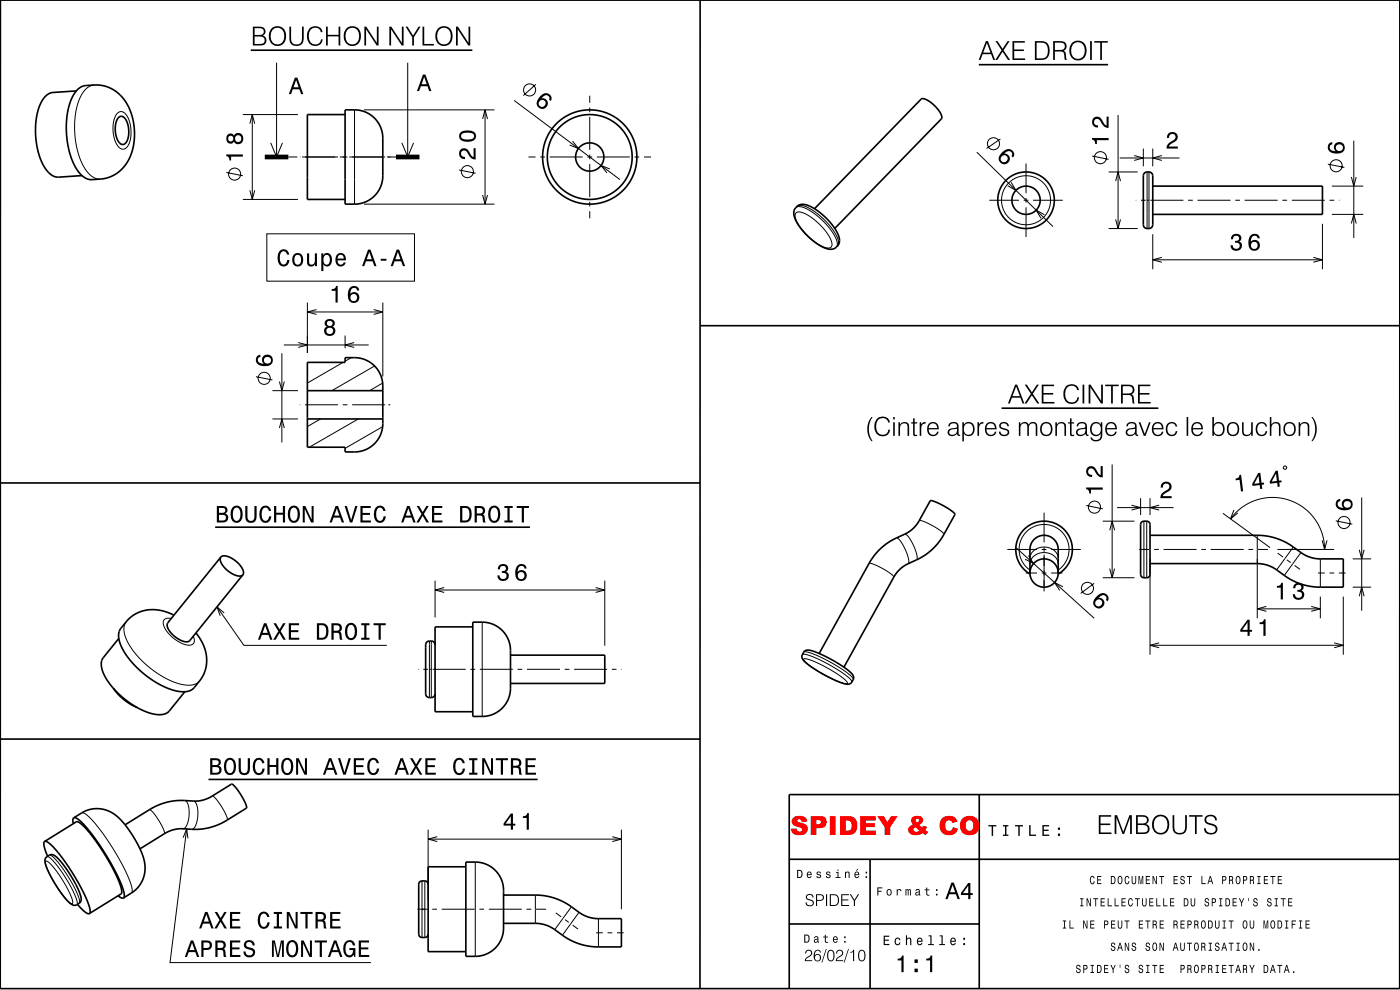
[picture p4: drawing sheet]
<svg xmlns="http://www.w3.org/2000/svg" width="297mm" height="210mm" viewBox="0 0 297 210" stroke-linecap="round" stroke-linejoin="round" font-family="sans-serif">
<g fill="none" stroke="#000" stroke-width=".21">
<path d="M20 18a4.5 4.5 0 0 0-3.4 3.7l-.4 1.6-.3 2.1 .1 4.2 .9 3.7 .6 1.6 .9 1.4a3.5 3.5 0 0 0 2.9 1.7M58.7 13.3v20M86.5 13.3v20M24.9 24a1.29 1.29 0 0 1 2.1 .7 6.6 6.6 0 0 1-.2 6.6 1.28 1.28 0 0 1-2-.7 6.6 6.6 0 0 1 .1-6.6zM51.5 24.3h11.7M57.4 30.3l1.3 3 1.2-3M61.2 33.3h1.9M63.6 33.3h.1M64.1 33.3h7.6M72.1 33.3h1.6M74.1 33.3h7.6M75.2 23.3v20"/>
<path d="M77.2 23.3h27.7M82.1 33.3h1.9M85.2 30.3l1.3 3 1.2-3M112.1 33.3h1.5M114.6 33.3h1M116.6 33.3h7M124.6 33.3h1M125.1 20.3v1.5M125.1 22.8v1M125.1 24.8v7M125.1 32.8v1M125.1 34.8v7"/>
<path d="M126.6 33.3h7M134.6 33.3h1M136.6 33.3h1.5M217.7 34.7v6.3M235.2 36.5h6.1M242.5 31.5v3.8M243.3 36.5v12M243.7 36.5v12M244.5 31.5v3.8M282.5 39.5h6.7M51.5 42.3h11.7M77.2 43.3h27.7"/>
<path d="M125.1 42.8v1M125.1 44.8v1.5M168.8 44.1a2.47 2.47 0 0 1 2.7 .4l2.8 2.1 2.2 2.5a3.4 3.4 0 0 1 1 3.3h-.1M168.8 45.2a2.31 2.31 0 0 1 2.6 .5l1.7 1.2 1.9 1.9a4.2 4.2 0 0 1 1.4 3.5 1.51 1.51 0 0 1-2 0l-2.2-1.5-1.9-1.9a4.5 4.5 0 0 1-1.6-3.6zM169.1 43.8a2.47 2.47 0 0 1 2.7 .4l1.4 1 1.5 1.3 2.1 2.3a3.7 3.7 0 0 1 1 3.2l-.1 .2M209.9 42.5h6.3M217.2 42.5h1M217.7 42v1M217.7 44v6.3M219.2 42.5h6.3M235.2 48.5h6.1M240.9 42.5h.1"/>
<path d="M242 42.5h1M243.3 42.5h.5M244 42.5h7M244.5 49.7v7.4M252 42.5h1M254 42.5h7M262 42.5h1M264 42.5h7M272 42.5h1M274 42.5h7M280.5 47.5v9.6M282 42.5h1"/>
<path d="M282.5 45.5h6.7M284 42.5h.1M65.2 64.2v10.7M72.8 76.9l-7.6 4.3M73.2 71.2v2.7M74.5 75.9l-1.3 .7M79.5 77.6l-9.1 5.3M81.2 64.2v15.7M57.8 88.9h5.4M57.8 82.9h5.4M63.6 85.9h.1M64.7 85.9h7"/>
<path d="M68 88.9l-2.8 1.6M72.7 85.9h1M74.7 85.9h7M76 88.9l-10.4 6M81.2 90.5l-8 4.6M81.2 81.3l-2.8 1.6M82.4 85.9h.4M184.4 119.5a11 11 0 0 1 5.1 2.6l.1 .3M190.2 114.1a4.1 4.1 0 0 1 1.9 2.7 3.5 3.5 0 0 1 .6 2.8M191.9 113.3a4.1 4.1 0 0 1 2 2.6 3.5 3.5 0 0 1 .5 2.9M195 110.5a11 11 0 0 1 5.1 2.6l.1 .3M213.7 116.6h6.3"/>
<path d="M218.5 119.6a3.1 3.1 0 0 1 4.8-1.9l.8 .8 .4 1.1M218.5 118.5a3.1 3.1 0 0 1 4.8-2l.6 .5a2.16 2.16 0 0 1 .6 1.5M221 116.6h1M221.5 108.8v6.3M221.5 116v1.1M221.5 117.7v7.8M223 116.6h6.3M233.9 110.5h6.8M241.7 116.6h2.1M242 105.7v3.6M242.7 110.5v12.1M243.3 110.5v12.1"/>
<path d="M244 105.7v3.6M244 118.6v20.3M244.8 116.6h1M246.8 116.6h7M254.8 116.6h1M256.8 116.6h7M259.4 108.9l10 7.3M264.8 116.6h1M266.7 113.6v17.6M266.8 116.6h2.2M271 116.6h12M271.1 117.3l1.1 .9"/>
<path d="M273 118.8l.8 .5M274.4 116l-3.6 4.9M274.6 119.9l1.2 .9M276 117.2l-3.5 4.9M280.1 118.6v6M287 118.6h3.9M26.8 131.9a4.1 4.1 0 0 0 .3 4.4l1 1.6 1.3 1.6 3.2 2.8 2 1.3 1.7 .8 1.7 .7 1.4 .2a3.1 3.1 0 0 0 2.9-.8M36.3 131.2a1.19 1.19 0 0 0-1.5 .3 1.19 1.19 0 0 0 .1 1.5 7.1 7.1 0 0 0 5.4 3.9 1.12 1.12 0 0 0 .9-.8 1.12 1.12 0 0 0-.2-1.1M91.1 136v12M91.5 136v12M92.3 123.2v7.8M102.3 132v20"/>
<path d="M128.3 123.2v13.8M170.2 138.9a3.6 3.6 0 0 1 2.7 .6l4 2.1 3 2a1.6 1.6 0 0 1 .8 1.1M170.5 138.3a3.7 3.7 0 0 1 2.7 .7l4 2.1 2.9 2a1.56 1.56 0 0 1 .9 1.1M170.5 139.8l1 .1 2.4 1 2.6 1.4 2.3 1.5a1.46 1.46 0 0 1 .9 1.2l-1-.1-2.4-1-2.4-1.3-2.4-1.6a1.65 1.65 0 0 1-1-1.2zM217.6 121.5h2.4M218.5 120.9a5.3 5.3 0 0 1-1-7.9 5.3 5.3 0 0 1 8 0 5.3 5.3 0 0 1-1 7.9M221 121.5h1M223 121.5h2.4M233.9 122.6h6.8M279.6 121.5h1.4M280.1 126.6v4.6M282 121.5h1"/>
<path d="M284 121.5h1.5M285 126.6v12.3M287 124.6h3.9M88.7 142h.1M89.8 142h1M91.1 142h.4M91.8 142h7M99.8 142h1M101.8 142h7M109.8 142h1M111.8 142h7M119.8 142h1"/>
<path d="M121.8 142h7M129.8 142h1M131.8 142h.1M17.3 172.4h.3l.6 .3 1.7 1.6 1.9 2.5 2.2 3.2 2 3.6 1.4 2.8 .6 2.1v.6l-.1 .3M31.7 171.8a8.5 8.5 0 0 1 2.9 3.9l.3 .7v.5M39.2 169.8a2.2 2.2 0 0 1 .9 2.3 4.4 4.4 0 0 1-1.1 3.7h-.2M41 169.9a2.2 2.2 0 0 1 1 2.3 4.4 4.4 0 0 1-1.1 3.7h-.2M45 168.9a8.5 8.5 0 0 1 2.9 3.9l.3 .8v.4M90.8 176v14.9M131.8 176v16.9M9.7 182.7a3.3 3.3 0 0 1 2 1.7l1.9 2.8 1.4 2.8a1.62 1.62 0 0 1 .3 1.7l-.9-.6-1.5-1.8-1.7-2.7-1.2-2.3a1.88 1.88 0 0 1-.3-1.6zM10 181.7a2.79 2.79 0 0 1 1.8 1.5l2.5 3.7 1.8 3.6a1.53 1.53 0 0 1 .2 1.4"/>
<path d="M10.5 181.4a3.4 3.4 0 0 1 2.1 1.8l2.4 3.6 1.6 3.4a1.55 1.55 0 0 1 .2 1.4M88.6 192.9h2.1M89.5 186.9v12M90.1 186.9v12M91.7 192.9h1M93.7 192.9h7M100.8 182.9v20M101.7 192.9h1M103.7 192.9h7M111.7 192.9h1M113.6 189.9v6M113.7 192.9h2.1"/>
<path d="M117.9 193.7l1.2 .8M119.9 195.1l.8 .6M121.2 192.3l-3.5 4.9M121.5 196.2l1.1 .9M122.8 193.5l-3.5 4.9M126.5 197.9h1.4M127 194.9v6M128.9 197.9h1M130.9 197.9h1.4"/>
<circle cx="217.7" cy="42.5" r="5.2"/>
</g>
<g fill="none" stroke="#000" stroke-width=".35">
<path d="M16.2 19.3l-5 .3a4.3 4.3 0 0 0-3.1 3.6l-.5 3.1v3.4l.8 3.5 .6 1.4 .8 1.4a3.3 3.3 0 0 0 2.6 1.6l5-.4M16.4 19.1a2.8 2.8 0 0 1 1.8-.9l1.8-.2a7.9 7.9 0 0 1 7.9 6.2 11.7 11.7 0 0 1-2.3 11.9 7.1 7.1 0 0 1-4.3 1.9l-1.8 .1a4.5 4.5 0 0 1-3.7-3.1l-.8-2-.6-2.1-.3-2.2v-2.2l.2-2.6 .5-1.9 .7-1.8zM148.5 0v209.7M25.1 25l.5-.3a1.84 1.84 0 0 1 1.6 1.9 4 4 0 0 1-.9 4 1.58 1.58 0 0 1-1.6-1.6 4.8 4.8 0 0 1 .4-4zM73.2 23.3h2a6 6 0 0 1 6 6v8a6 6 0 0 1-6 6h-2zM73.2 24.3h-8v18h8M242.7 36.8a1.07 1.07 0 0 1 1.8 .5v10.4a1.02 1.02 0 0 1-1 .8 1.02 1.02 0 0 1-1-.8v-10.4zM244.5 39.5h36v6h-36M169.1 43.8a2.75 2.75 0 0 1 3.3 .3h.2a11.6 11.6 0 0 1 5.5 6.7l-.1 .9-.6 .7a2.75 2.75 0 0 1-3.4-.2l-.1-.1a11.3 11.3 0 0 1-5.5-6.8l.1-.9zM172.8 44.3l22.6-23.3a2.25 2.25 0 0 1 2.3 .9 4.7 4.7 0 0 1 2.1 3.2l-22.7 23.4M65.2 76.9h8v-1h2a6 6 0 0 1 6 6v8a6 6 0 0 1-6 6h-2v-1h-8zM148.5 69.1h148.5"/>
<path d="M65.2 82.9h16M65.2 88.9h16M.1 102.4h148.4M46.9 118.2l-11.3 13.9a2.24 2.24 0 0 0 1 2.5 3.7 3.7 0 0 0 3.5 1.4l11.4-14.1M46.9 118.2a2.15 2.15 0 0 1 2.5 .4 3.9 3.9 0 0 1 2.2 3.1l-.1 .2M46.9 118.2a2.23 2.23 0 0 0 .9 2.4 3.8 3.8 0 0 0 3.6 1.5l.1-.2M242.2 110.7a1.09 1.09 0 0 1 1.8 .6v10.7a.7 .7 0 0 1-.7 .6l-.7-.1a.7 .7 0 0 1-.6-.7v-10.5zM244 113.6l24.4 .1 1.9 .4 1.9 .7 1.5 .8 2.3 1.6a7 7 0 0 0 4.1 1.4h4.9v6l-5.6-.1-2.4-.3-3.1-1.2-3.1-2.1a7 7 0 0 0-4.1-1.4h-22.7M25.2 135.4l-3.3 4.1a3.8 3.8 0 0 0 .4 4.2l1.9 2.4 2.5 2.4 2.8 1.8 3 1.1a3.4 3.4 0 0 0 3.4-.6l3.3-4.1M36.9 130.5l-2.4-.9-2.4-.3a7.1 7.1 0 0 0-5.3 2.6l-1.2 1.4a4 4 0 0 0 .4 4.3l.8 1.4 1.3 1.6 1.6 1.6 1.9 1.6 1.8 1.2 1.9 .9 1.7 .6 1.4 .2a3.1 3.1 0 0 0 2.8-.8l1.1-1.4a8 8 0 0 0-.7-10.2M92.3 136.8a1.02 1.02 0 0 0-1-.8 1.02 1.02 0 0 0-1 .8v10.4a1.02 1.02 0 0 0 1 .8 1.02 1.02 0 0 0 1-.8M100.3 132h2a6 6 0 0 1 6 6v8a6 6 0 0 1-6 6h-2z"/>
<path d="M100.3 133h-8v18h8M108.3 139h20v6h-20M170.7 138.1l.3-.1a4.5 4.5 0 0 1 3 .7 18.7 18.7 0 0 1 7 4.5v.9l-.4 .7-.4 .3a4.5 4.5 0 0 1-3-.8 18.6 18.6 0 0 1-6.9-4.5l-.2-.8zM173.8 138.6l11.3-20.3 1.5-1.7 1.5-1.3 1.4-.9 2.4-1.1a6.7 6.7 0 0 0 3.1-2.8l2.3-4.3a11 11 0 0 1 5.1 2.7l.2 .2-2.4 4.3-1.6 2.3-2.5 2.1-3.4 1.8a6.7 6.7 0 0 0-3.1 2.8l-10.6 19.1M218.5 121.5v-4.9a3 3 0 0 1 3-3 3 3 0 0 1 3 3v4.9M218.5 121.8a6 6 0 0 1-1.6-9.1 6 6 0 0 1 9.2 0 6 6 0 0 1-1.6 9.1M.1 156.8h148.4M24.1 146a11.6 11.6 0 0 0 5 4.1M9.5 178.5l-.2 .4 .1 .7 .7 2M9.5 178.5h.3l.5 .3 1.4 1.3 1.7 2.1 2.2 3.3 1.5 2.7 1.3 2.7 .7 1.9v.7l-.1 .3M9.5 178.5l6.7-4.2h.2l1.1 .7 1.3 1.4 3.3 4.7 2.9 5.3 .7 1.9 .1 1.1-.1 .2-6.7 4.2M15.6 173.5l-.1 .4 .1 .8"/>
<path d="M15.6 173.5h.4l.6 .3 1.5 1.5 1.9 2.3 2.3 3.5 1.8 3.1 1.6 3.2 .6 2.2 .1 .5-.2 .4M15.6 173.5l2.1-1.3 1.6-.5 1.8-.2 1.8 .5a10.8 10.8 0 0 1 5 4.8 13.4 13.4 0 0 1 2.9 7.6 6.2 6.2 0 0 1-2.9 5l-1.7 1.1M26.5 175l5.7-3.6 2-.9 1.7-.4 1.6-.3 3.5 .1a6.8 6.8 0 0 0 4-1l4.1-2.6a8.5 8.5 0 0 1 2.9 3.9l.3 .9v.3l-4.5 2.8-1.5 .7-1.6 .6-1.9 .4-4-.1a6.8 6.8 0 0 0-3.9 1.1l-5.2 3.2M207.7 168.6v41.1M296.9 168.6h-129.5v41.1M9.8 181.8l.8-.5h.6a4.9 4.9 0 0 1 2.3 2.2 18.1 18.1 0 0 1 3.7 7.2l-.1 .5-.2 .4-.8 .4h-.6a5.9 5.9 0 0 1-2.5-2.5 16.7 16.7 0 0 1-3.5-6.9zM16.4 191.8l1.6 1.6 .6 .4h.4M25 190l.7 .5h.5M90.8 187.6a.71 .71 0 0 0-.7-.7 1.04 1.04 0 0 0-1.2 .3l-.1 11a.71 .71 0 0 0 .7 .7 1.04 1.04 0 0 0 1.2-.4l.1-.3M98.8 182.9h2a6 6 0 0 1 6 6v8a6 6 0 0 1-6 6h-2zM98.8 183.9h-8v18h8M106.8 189.9h7.2l2.2 .2 1.7 .5 1.6 .7 3.3 2.2a7 7 0 0 0 4.2 1.4h4.8v6l-5.5-.1-2.5-.3-3-1.2-3.1-2.1a7 7 0 0 0-4.1-1.3h-6.8"/>
<path d="M167.4 196h40.3M167.4 182.3h129.5M184.6 182.3v27.4M296.9 209.7h-296.9l.1-209.7h296.9l-.1 209.7"/>
<circle cx="125.1" cy="33.3" r="10"/>
<circle cx="125.1" cy="33.3" r="9"/>
<circle cx="125.1" cy="33.3" r="3"/>
<circle cx="217.7" cy="42.5" r="3"/>
<circle cx="217.7" cy="42.5" r="6"/>
<circle cx="221.5" cy="121.6" r="3"/>
</g>
<path d="M56.2 33.3h5M84 33.3h5" fill="none" stroke="#000" stroke-width="1" stroke-linecap="butt"/>
<g fill="#000">
<path d="M209.7 175v.3h.7v2h.3v-2h.7v-.3zM212.8 175v.3h.4v1.7h-.4v.3h1.1v-.3h-.4v-1.7h.4v-.3zM215.3 175v.3h.7v2h.3v-2h.7v-.3zM218.3 175v2.3h1.5v-.3h-1.2v-2zM221.1 175v2.3h1.5v-.3h-1.2v-.7h1.1v-.3h-1.1v-.7h1.2v-.3zM224.4 176.8v.5h.5v-.5zM224.4 175.5v.5h.5v-.5z" fill-rule="evenodd"/>
<path d="M233.1 172.9v4h2.7v-.3h-2.3v-1.6h2v-.3h-2v-1.5h2.2v-.3zM236.5 172.9v4h.3v-3.5l1.3 3.5h.4l1.2-3.5v3.5h.4v-4h-.5l-1.3 3.5-1.3-3.5zM241 172.9v4a4.1 4.1 0 0 0 2.5-.2 1.1 1.1 0 0 0-.4-1.9 1.02 1.02 0 0 0 .5-1.3 1.02 1.02 0 0 0-1.3-.6zM241.4 173.2a1.89 1.89 0 0 1 1.9 .4 .69 .69 0 0 1-.6 1l-1.3 .1zM241.4 175h1.1a.82 .82 0 0 1 1 .8 .82 .82 0 0 1-1 .8h-1.1zM244.9 173.4a2.3 2.3 0 0 0 .9 3.6 1.94 1.94 0 0 0 2.2-2.6 1.82 1.82 0 0 0-1.2-1.5 1.82 1.82 0 0 0-1.9 .5zM245.2 173.6a1.47 1.47 0 0 1 1.7-.3 1.47 1.47 0 0 1 .8 1.6 1.48 1.48 0 0 1-1.5 1.8 1.48 1.48 0 0 1-1.4-1.8l.1-.7zM248.7 172.9v2.6a1.52 1.52 0 0 0 1.6 1.5 1.52 1.52 0 0 0 1.5-1.5v-2.6h-.4v2.5a1.16 1.16 0 0 1-1.1 1.3 1.16 1.16 0 0 1-1.2-1.3v-2.5zM252.3 172.9v.3h1.2v3.7h.4v-3.7h1.2v-.3zM255.9 173.1a1.06 1.06 0 0 0-.3 1.2 1.06 1.06 0 0 0 1 .7l.4 .1a.83 .83 0 0 1 .9 .8 .83 .83 0 0 1-1 .8 .96 .96 0 0 1-1.1-1h-.4a1.45 1.45 0 0 0 1.4 1.4 1.45 1.45 0 0 0 1.5-1.2 1.24 1.24 0 0 0-1.3-1.2 1.03 1.03 0 0 1-1.1-.8 .96 .96 0 0 1 1-.8 .96 .96 0 0 1 .9 .9h.4a1.39 1.39 0 0 0-.9-1.1 1.39 1.39 0 0 0-1.4 .2z" fill-rule="evenodd"/>
<path d="M169.1 184.5v1.7a.93 .93 0 0 0 1.1-.5 .93 .93 0 0 0-.4-1.2zM169.3 184.7a.65 .65 0 0 1 .7 .7 .65 .65 0 0 1-.7 .6zM171.3 185l-.1 .3a.62 .62 0 0 0 0 .7 .62 .62 0 0 0 .8 .2l.2-.3-.6 .2-.2-.5 .8-.1a.53 .53 0 0 0-.3-.6 .53 .53 0 0 0-.6 .1zM171.5 185.2l.3-.1 .2 .4h-.6zM173.3 185a.52 .52 0 0 0 .1 .6 .52 .52 0 0 0 .5 .1 .28 .28 0 0 1-.2 .4 .28 .28 0 0 1-.3-.3h-.2a.47 .47 0 0 0 .6 .5 .47 .47 0 0 0 .2-.8l-.5-.1a.25 .25 0 0 1 .2-.4 .25 .25 0 0 1 .3 .3h.2l-.3-.4zM175.4 185a.52 .52 0 0 0 0 .6 .52 .52 0 0 0 .6 .1 .28 .28 0 0 1-.3 .4 .28 .28 0 0 1-.3-.3h-.2a.47 .47 0 0 0 .6 .5 .47 .47 0 0 0 .2-.8l-.5-.1a.25 .25 0 0 1 .2-.4 .25 .25 0 0 1 .3 .3h.2l-.3-.4zM177.3 185v.1h.4v1h-.5v.1h1.1v-.1h-.4v-1.1zM177.7 184.5v.2h.2v-.2zM179.3 184.9v1.3h.2v-.9l.3-.2 .2 .2v.9h.2v-.8a.41 .41 0 0 0-.2-.5 .41 .41 0 0 0-.5 .2v-.2zM181.8 184.3l-.2 .4 .5-.4zM181.4 185l-.1 .3a.62 .62 0 0 0 0 .7 .62 .62 0 0 0 .8 .2l.2-.3-.6 .2-.2-.5 .8-.1a.53 .53 0 0 0-.3-.6 .53 .53 0 0 0-.6 .1zM181.6 185.2l.3-.1 .2 .4h-.6zM183.6 185.9v.3h.4v-.3zM183.6 184.9v.4h.4v-.4z" fill-rule="evenodd"/>
<path d="M171.2 189.8a.73 .73 0 0 0-.2 .9 .73 .73 0 0 0 .9 .3 .56 .56 0 0 1 .5 .8 .56 .56 0 0 1-.9 .2l-.3-.3-.1-.3h-.2a.88 .88 0 0 0 .9 .9 .88 .88 0 0 0 .8-1l-.4-.4-.6-.2a.46 .46 0 0 1-.4-.5 .46 .46 0 0 1 .6-.4 .54 .54 0 0 1 .6 .6h.2a.87 .87 0 0 0-.5-.8 .87 .87 0 0 0-.9 .2zM173.1 189.7v2.5h.2v-1.1a1.07 1.07 0 0 0 1.5-.7 .68 .68 0 0 0-.8-.7zM173.3 189.9h.7a.5 .5 0 0 1 .6 .4 .5 .5 0 0 1-.4 .6h-.9zM175.2 189.7v2.5h.3v-2.5zM176 189.7v2.5a1.66 1.66 0 0 0 1.9-.5 1.27 1.27 0 0 0 0-1.4 1.27 1.27 0 0 0-1.3-.6zM176.3 189.9a1.22 1.22 0 0 1 1.4 .5 1.12 1.12 0 0 1-.1 1.3 1.12 1.12 0 0 1-1.3 .3zM178.5 189.7v2.5h1.6v-.2h-1.4v-1h1.3v-.2h-1.3v-.9h1.4v-.2zM180.3 189.7l.8 1.4v1.1h.3v-1.1l.9-1.4h-.3l-.7 1.2-.8-1.2z" fill-rule="evenodd"/>
<path d="M170.6 198.2v1.8a.92 .92 0 0 0 1.1-.6 .92 .92 0 0 0-.4-1.1zM170.8 198.4a.65 .65 0 0 1 .7 .7 .65 .65 0 0 1-.7 .7zM172.8 198.7l-.1 .3h.2a.26 .26 0 0 1 .3-.2 .26 .26 0 0 1 .2 .3 .49 .49 0 0 0-.7 .2 .49 .49 0 0 0 .2 .7l.5-.2 .1 .1 .3 .1v-.2h-.2l-.1-1.1-.3-.1zM172.9 199.5a.28 .28 0 0 1 .5 0 .28 .28 0 0 1-.5 0zM175 198.3v.4h-.4v.2h.4l.1 1 .6 .1v-.2l-.5-.1v-.2v-.6h.5v-.2h-.5v-.4zM176.8 198.8l-.1 .2a.62 .62 0 0 0 .1 .8 .62 .62 0 0 0 .7 .1l.2-.3-.6 .2-.2-.4 .8-.1a.53 .53 0 0 0-.2-.6 .53 .53 0 0 0-.7 .1zM177 198.9l.3-.1 .2 .4h-.6zM179.1 199.6v.4h.3v-.4zM179.1 198.6v.4h.3v-.4z" fill-rule="evenodd"/>
<path d="M186.1 188.2v1.7h.2v-.7h.7v-.2h-.7v-.6h.9v-.2zM188.2 188.8l-.1 .2a.62 .62 0 0 0 .1 .8 .62 .62 0 0 0 .8 0l.1-.2a.62 .62 0 0 0-.1-.8 .62 .62 0 0 0-.8 0zM188.4 188.9l.1-.1a.49 .49 0 0 1 .5 .5 .49 .49 0 0 1-.5 .5l-.2-.3zM190.2 188.6v1.3h.2l.1-1 .4-.1 .1 .2h.2a.42 .42 0 0 0-.3-.4 .42 .42 0 0 0-.5 .2v-.2zM192.1 188.6v1.3h.2v-1l.2-.1 .1 1.1h.2v-1l.1-.1 .1 1.1h.2l-.1-1.3-.4 .2-.2-.2-.2 .2v-.2zM194.3 188.7l-.1 .3h.2a.26 .26 0 0 1 .3-.2 .26 .26 0 0 1 .2 .3 .49 .49 0 0 0-.6 .2 .49 .49 0 0 0 .1 .7l.5-.2 .1 .1h.3v-.1h-.2l-.1-1.1zM194.4 189.5a.28 .28 0 0 1 .5 0 .28 .28 0 0 1-.5 0zM196.5 188.3v.4h-.4v.1h.4l.1 1.1 .6 .1v-.2l-.5-.1v-.2v-.7h.5v-.1h-.5v-.4zM198.6 189.6v.3h.3v-.3zM198.6 188.6v.4h.3v-.4z" fill-rule="evenodd"/>
<path d="M201.8 187.2l-1.2 3.5h.4l.4-1h1.4l.4 1h.4l-1.3-3.5zM202.1 187.7l.5 1.6h-1.1zM205.4 187.3l-1.5 2.1v.5h1.5v.8h.5v-.8h.5v-.4h-.5v-2.2zM205.4 187.9v1.6h-1.1z" fill-rule="evenodd"/>
<path d="M225.5 195.3v.2h.2v1.3h-.2v.2h.7v-.2h-.3v-1.3h.3v-.2zM226.9 195.3v1.7h.9v-.2h-.7v-1.5zM229.8 195.3v1.7h.1v-1.4l.6 1.4h.2v-1.7h-.2v1.4l-.5-1.4zM231.3 195.3v1.7h.9v-.2h-.7v-.6h.6v-.2h-.6v-.5h.7v-.2zM234.2 195.3v1.7h.2v-.8a.52 .52 0 0 0 .7-.3 .52 .52 0 0 0-.4-.6zM234.4 195.5h.3a.29 .29 0 0 1 .2 .3 .29 .29 0 0 1-.2 .2h-.3zM235.7 195.3v1.7h.9v-.2h-.7v-.6h.6v-.2h-.6v-.5h.7v-.2zM237.1 195.3v1a.54 .54 0 0 0 .5 .7l.5-.4v-1.3h-.2v1.2l-.3 .3-.3-.3v-1.2zM238.6 195.3v.2h.4v1.5h.2v-1.5h.4v-.2zM241.6 195.3v1.7h.9v-.2h-.7v-.6h.6v-.2h-.6v-.5h.7v-.2zM243 195.3v.2h.4v1.5h.2v-1.5h.4v-.2zM244.5 195.3v1.7h.2v-.8l.4 .1 .1 .7h.3l-.3-.9a.49 .49 0 0 0 .2-.5 .49 .49 0 0 0-.4-.3zM244.7 195.5h.2a.29 .29 0 0 1 .3 .3 .29 .29 0 0 1-.3 .2h-.2zM246 195.3v1.7h.9v-.2h-.7v-.6h.6v-.2h-.6v-.5h.7v-.2zM248.9 195.3v1.7h.2v-.8l.5 .1 .1 .7h.2l-.3-.9a.49 .49 0 0 0 .2-.5 .49 .49 0 0 0-.4-.3zM249.1 195.5h.3a.29 .29 0 0 1 .2 .3 .29 .29 0 0 1-.3 .2h-.2zM250.4 195.3v1.7h.9v-.2h-.7v-.6h.7v-.2h-.7v-.5h.7v-.2zM251.9 195.3v1.7h.2v-.8a.52 .52 0 0 0 .7-.3 .52 .52 0 0 0-.4-.6zM252.1 195.5h.2a.29 .29 0 0 1 .3 .3 .29 .29 0 0 1-.3 .2h-.2zM253.4 195.3v1.7h.1v-.8l.5 .1 .1 .7h.2l-.2-.8a.71 .71 0 0 0-.1-.9zM253.5 195.5h.3a.29 .29 0 0 1 .3 .3 .29 .29 0 0 1-.3 .2h-.3zM255.1 195.3a1.15 1.15 0 0 0 .2 1.7 1.02 1.02 0 0 0 0-1.8zM255.2 195.5l.1-.1a.91 .91 0 0 1 0 1.4l-.3-.4zM256.3 195.3v1.7a.93 .93 0 0 0 1-.6 .93 .93 0 0 0-.3-1.1zM256.5 195.5a.68 .68 0 0 1 .6 .5 .68 .68 0 0 1-.4 .8h-.2zM257.8 195.3v1a.54 .54 0 0 0 .4 .7 .54 .54 0 0 0 .5-.7v-1h-.2v1.2l-.1 .3-.4-.1-.1-1.4zM259.4 195.3v.2h.2v1.3h-.2v.2h.7v-.2h-.3v-1.3h.3v-.2zM260.7 195.3v.2h.4v1.5h.2v-1.5h.4v-.2zM263.9 195.3a1.15 1.15 0 0 0 .2 1.7 1.02 1.02 0 0 0 0-1.8zM264 195.5l.1-.1a.91 .91 0 0 1 0 1.4l-.3-.4zM265.1 195.3v1a.54 .54 0 0 0 .5 .7l.5-.4v-1.3h-.2v1.2l-.3 .3-.3-.3v-1.2zM268 195.3v1.7h.2v-1.6l.3 1.6h.1l.3-1.6v1.6h.1v-1.7h-.2l-.3 1.5-.2-1.5zM269.8 195.3a1.15 1.15 0 0 0 .2 1.7 1.01 1.01 0 0 0 .6-.9 1.01 1.01 0 0 0-.6-.9zM269.9 195.5l.1-.1a.91 .91 0 0 1 0 1.4l-.3-.4zM271 195.3v1.7a.93 .93 0 0 0 1-.6 .93 .93 0 0 0-.3-1.1zM271.2 195.5a.68 .68 0 0 1 .7 .5 .68 .68 0 0 1-.4 .8h-.3zM272.6 195.3v.2h.3v1.3h-.3v.2h.7v-.2h-.2v-1.3h.2v-.2zM274 195.3v1.7h.2v-.8h.6v-.2h-.6v-.5h.7v-.2zM275.6 195.3v.2h.2v1.3h-.2v.2h.7v-.2h-.3v-1.3h.3v-.2zM277 195.3v1.7h.8v-.2h-.7v-.6h.7v-.2h-.7v-.5h.7v-.2z" fill-rule="evenodd"/>
<path d="M229.2 190.5v.2h.2v1.3h-.2v.3h.7v-.3h-.3v-1.3h.3v-.2zM230.5 190.5v1.8h.2v-1.5l.5 1.5h.2v-1.8h-.1v1.4l-.6-1.4zM231.9 190.5v.2h.5v1.6h.1v-1.6h.5v-.2zM233.5 190.5v1.8h.9v-.3h-.7v-.5h.6v-.2h-.6v-.6h.7v-.2zM235 190.5v1.8h.9v-.3h-.7v-1.5zM236.5 190.5v1.8h.9v-.3h-.8v-1.5zM237.9 190.5v1.8h.9v-.3h-.7v-.5h.6v-.2h-.6v-.6h.7v-.2zM239.6 190.6a1.15 1.15 0 0 0 .2 1.7 .61 .61 0 0 0 .5-.7h-.2l-.2 .5a.75 .75 0 0 1-.5-.7 .75 .75 0 0 1 .4-.7l.3 .4h.2v-.3a.43 .43 0 0 0-.7-.2zM240.8 190.5v.2h.4v1.6h.2v-1.6h.4v-.2zM242.3 190.5v1.1a.54 .54 0 0 0 .5 .7l.4-.4v-1.4h-.1l-.1 1.3-.2 .3-.3-.3v-1.3zM243.8 190.5v1.8h.9v-.3h-.7v-.5h.6v-.2h-.6v-.6h.7v-.2zM245.3 190.5v1.8h.9v-.3h-.7v-1.5zM246.8 190.5v1.8h.9v-.3h-.7v-1.5zM248.2 190.5v1.8h.9v-.3h-.7v-.5h.6v-.2h-.6v-.6h.7v-.2zM251.1 190.5v1.8a.93 .93 0 0 0 1-.6 .93 .93 0 0 0-.3-1.1zM251.3 190.7a.68 .68 0 0 1 .7 .6 .68 .68 0 0 1-.4 .7h-.3zM252.6 190.5v1.4a.46 .46 0 0 0 .5 .4 .46 .46 0 0 0 .4-.4l.1-1.4h-.2v1.3l-.3 .3-.3-.3v-1.3zM255.7 190.6a.59 .59 0 0 0-.1 .7 .59 .59 0 0 0 .6 .3 .32 .32 0 0 1-.1 .5 .32 .32 0 0 1-.4-.4h-.2a.53 .53 0 0 0 .5 .6 .53 .53 0 0 0 .6-.6 .53 .53 0 0 0-.7-.5 .28 .28 0 0 1-.1-.3 .28 .28 0 0 1 .3-.2 .28 .28 0 0 1 .2 .4l.2-.1a.47 .47 0 0 0-.3-.5 .47 .47 0 0 0-.5 .1zM257.1 190.5v1.8h.2v-.8a.52 .52 0 0 0 .7-.3 .52 .52 0 0 0-.4-.7zM257.3 190.8h.2a.29 .29 0 0 1 .3 .2 .29 .29 0 0 1-.3 .3h-.2zM258.6 190.5v.2h.3v1.3h-.3v.3h.7v-.3h-.2v-1.3h.2v-.2zM260 190.5v1.8a.93 .93 0 0 0 1-.6 .93 .93 0 0 0-.3-1.1zM260.2 190.7a.68 .68 0 0 1 .6 .6 .68 .68 0 0 1-.4 .7h-.2zM261.5 190.5v1.8h.9v-.3h-.7v-.5h.6v-.2h-.6v-.6h.7v-.2zM262.8 190.5l.5 1.1v.7h.2v-.7l.5-1.1h-.3l-.3 .9-.4-.9zM264.8 190.5v.6h.1v-.6zM266 190.6a.59 .59 0 0 0 0 .7 .59 .59 0 0 0 .6 .3 .32 .32 0 0 1-.2 .5 .32 .32 0 0 1-.4-.4h-.2a.53 .53 0 0 0 .6 .6 .53 .53 0 0 0 .5-.6 .53 .53 0 0 0-.7-.5 .28 .28 0 0 1-.1-.3 .28 .28 0 0 1 .3-.2 .28 .28 0 0 1 .2 .4l.2-.1a.47 .47 0 0 0-.2-.5 .47 .47 0 0 0-.6 .1zM268.9 190.6a.59 .59 0 0 0 0 .7 .59 .59 0 0 0 .6 .3 .32 .32 0 0 1-.2 .5 .32 .32 0 0 1-.3-.4h-.2a.53 .53 0 0 0 .5 .6 .53 .53 0 0 0 .5-.6 .53 .53 0 0 0-.6-.5 .28 .28 0 0 1-.2-.3 .28 .28 0 0 1 .4-.2 .28 .28 0 0 1 .2 .4l.1-.1a.47 .47 0 0 0-.2-.5 .47 .47 0 0 0-.6 .1zM270.4 190.5v.2h.3v1.3h-.3v.3h.7v-.3h-.3v-1.3h.3v-.2zM271.7 190.5v.2h.4v1.6h.2v-1.6h.4v-.2zM273.3 190.5v1.8h.9v-.3h-.7v-.5h.6v-.2h-.6v-.6h.7v-.2z" fill-rule="evenodd"/>
<path d="M231.5 185.8a1.15 1.15 0 0 0 .2 1.8 .61 .61 0 0 0 .5-.7h-.2l-.2 .4a.75 .75 0 0 1-.5-.6 .75 .75 0 0 1 .4-.7l.3 .3h.2l-.1-.2a.43 .43 0 0 0-.6-.3zM232.8 185.8v1.7h.8v-.2h-.7v-.5h.7v-.3h-.7v-.5h.7v-.2zM235.7 185.8v1.7a.93 .93 0 0 0 .9-.5 .93 .93 0 0 0-.2-1.1zM235.8 186a.68 .68 0 0 1 .7 .6 .68 .68 0 0 1-.4 .7h-.3zM237.4 185.8a1.15 1.15 0 0 0 .2 1.8 1.01 1.01 0 0 0 .6-.9 1.01 1.01 0 0 0-.6-.9zM237.5 186h.1a.91 .91 0 0 1 0 1.4l-.3-.4zM238.9 185.8a1.15 1.15 0 0 0 .2 1.8 .6 .6 0 0 0 .5-.7h-.2l-.2 .4a.75 .75 0 0 1-.5-.6 .75 .75 0 0 1 .4-.7l.3 .3h.2l-.1-.2a.43 .43 0 0 0-.6-.3zM240.1 185.8v1.4a.46 .46 0 0 0 .5 .4 .46 .46 0 0 0 .4-.4v-1.4h-.2v1.3l-.2 .3-.3-.3v-1.3zM241.5 185.8v1.7h.2v-1.5l.2 1.5h.2l.3-1.5v1.5h.1v-1.7h-.2l-.3 1.5-.2-1.5zM243.1 185.8v1.7h.9v-.2h-.7v-.5h.6v-.3h-.6v-.5h.6v-.2zM244.5 185.8v1.7h.2v-1.4l.5 1.4h.2v-1.7h-.1v1.4l-.6-1.4zM245.9 185.8v.2h.5v1.5h.1v-1.5h.5v-.2zM249 185.8v1.7h.9v-.2h-.7v-.5h.6v-.3h-.6v-.5h.6v-.2zM250.5 185.9a.59 .59 0 0 0 0 .7 .59 .59 0 0 0 .6 .3 .32 .32 0 0 1-.2 .5 .32 .32 0 0 1-.4-.4h-.1a.53 .53 0 0 0 .5 .6 .53 .53 0 0 0 .5-.6 .53 .53 0 0 0-.6-.5 .28 .28 0 0 1-.2-.3 .28 .28 0 0 1 .4-.2 .28 .28 0 0 1 .1 .3h.2a.47 .47 0 0 0-.2-.5 .47 .47 0 0 0-.6 .1zM251.8 185.8v.2h.4v1.5h.2v-1.5h.5v-.2zM254.9 185.8v1.7h.9v-.2h-.7v-1.5zM256.7 185.8l-.6 1.7h.2l.2-.5h.5l.2 .5h.2l-.5-1.7zM256.8 186.1l.2 .7h-.5zM259.3 185.8v1.7h.2v-.7a.52 .52 0 0 0 .7-.3 .52 .52 0 0 0-.4-.7zM259.5 186h.2a.28 .28 0 0 1 .3 .3 .28 .28 0 0 1-.3 .3h-.2zM260.7 185.8v1.7h.2v-.7l.4 .1 .2 .6h.2l-.3-.8a.5 .5 0 0 0 .2-.5 .5 .5 0 0 0-.4-.4zM260.9 186h.2a.28 .28 0 0 1 .3 .3 .28 .28 0 0 1-.3 .3h-.2zM262.4 185.8a1.15 1.15 0 0 0 .3 1.8 1.01 1.01 0 0 0 .5-.9 1.01 1.01 0 0 0-.5-.9zM262.5 186h.2a.91 .91 0 0 1 0 1.4l-.4-.4zM263.7 185.8v1.7h.2v-.7a.52 .52 0 0 0 .7-.3 .52 .52 0 0 0-.4-.7zM263.9 186h.2a.28 .28 0 0 1 .3 .3 .28 .28 0 0 1-.3 .3h-.2zM265.1 185.8v1.7h.2v-.7l.5 .1 .1 .6h.2l-.2-.8a.71 .71 0 0 0-.1-.8zM265.3 186h.3a.28 .28 0 0 1 .2 .3 .28 .28 0 0 1-.3 .3h-.2zM266.7 185.8v.2h.3v1.3h-.3v.2h.7v-.2h-.2v-1.3h.2v-.2zM268.1 185.8v1.7h.9v-.2h-.7v-.5h.6v-.3h-.6v-.5h.7v-.2zM269.5 185.8v.2h.4v1.5h.2v-1.5h.4v-.2zM271.1 185.8v1.7h.9v-.2h-.7v-.5h.6v-.3h-.6v-.5h.6v-.2z" fill-rule="evenodd"/>
<path d="M171 201.7l-.2 .6h.2a.55 .55 0 0 1 .5-.6 .55 .55 0 0 1 .6 .4 .55 .55 0 0 1-.4 .6l-.8 .6-.2 .6h1.6v-.2h-1.3l.5-.6a.85 .85 0 0 0 .8-.7 .85 .85 0 0 0-.4-.9h-.7zM173 201.6l-.4 .9a.95 .95 0 0 0 .2 1.2 .95 .95 0 0 0 1.2 0 .78 .78 0 0 0 0-1.1 .78 .78 0 0 0-1.2 .1 .85 .85 0 0 1 .7-1.1l.3 .1 .1 .4h.3a.7 .7 0 0 0-.5-.6 .7 .7 0 0 0-.7 .1zM173 202.7a.57 .57 0 0 1 .8 .1 .57 .57 0 0 1 0 .7 .57 .57 0 0 1-.8 .1l-.1-.5zM175.2 201.3l-.9 2.9h.1l1-2.9zM175.7 201.8a1.43 1.43 0 0 0 .6 2.2 1.41 1.41 0 0 0 .3-2.5h-.7zM176 201.7h.5a1.69 1.69 0 0 1 0 2h-.5a1.7 1.7 0 0 1 0-2zM177.6 201.7l-.2 .6h.2a.55 .55 0 0 1 .4-.6 .55 .55 0 0 1 .7 .4 .55 .55 0 0 1-.5 .6l-.8 .6-.1 .6h1.6v-.2h-1.4l.5-.6a.85 .85 0 0 0 .8-.7 .85 .85 0 0 0-.4-.9h-.6zM179.9 201.3l-.9 2.9h.2l.9-2.9zM180.4 201.9v.2l.6-.2v2h.2v-2.4h-.2a.5 .5 0 0 1-.6 .4zM182.2 201.8a1.43 1.43 0 0 0 .6 2.2 1.41 1.41 0 0 0 .4-2.5h-.7zM182.6 201.7h.5a1.69 1.69 0 0 1 0 2h-.5a1.7 1.7 0 0 1 0-2z" fill-rule="evenodd"/>
<path d="M187.5 198.5v2h1.2v-.3h-1v-.6h.9v-.3h-.9v-.6h1v-.2zM190 199.1a.83 .83 0 0 0-.2 .9 .83 .83 0 0 0 .8 .5l.4-.6h-.2l-.2 .4a.58 .58 0 0 1-.6-.6 .58 .58 0 0 1 .6-.6l.2 .3h.2a.59 .59 0 0 0-.4-.5 .59 .59 0 0 0-.6 .2zM192.2 198.4v2.1h.2l.1-1.1 .3-.3 .3 .2v1.2h.2v-1a.48 .48 0 0 0-.3-.6 .48 .48 0 0 0-.6 .3v-.8zM194.7 199.1a.83 .83 0 0 0-.2 .9 .83 .83 0 0 0 .8 .5l.4-.5-.7 .3-.2-.5h.9v-.1a.61 .61 0 0 0-.3-.7 .61 .61 0 0 0-.7 .1zM194.9 199.2l.4-.1 .2 .5h-.7zM197 198.4v.2h.4v1.7h-.5v.2h1.2v-.2h-.5v-1.9zM199.4 198.4v.2h.3v1.7h-.5v.2h1.3v-.2h-.5v-1.9zM201.7 199.1a.83 .83 0 0 0-.1 .9 .83 .83 0 0 0 .8 .5l.4-.5-.8 .3-.2-.5h1v-.1a.61 .61 0 0 0-.3-.7 .61 .61 0 0 0-.8 .1zM201.9 199.2l.4-.1 .2 .5h-.7zM204.4 200v.5h.3v-.5zM204.4 198.9v.5h.3v-.5z" fill-rule="evenodd"/>
<path d="M190.4 203.4v.3h.8v2.5h.5v-3.5h-.3a.77 .77 0 0 1-1 .7zM194 205.5v.7h.7v-.7zM194 203.5v.8h.7v-.8zM196.5 203.4v.3h.8v2.5h.5v-3.5h-.4a.77 .77 0 0 1-.9 .7z" fill-rule="evenodd"/>
<path d="M228.4 204.8a.59 .59 0 0 0 0 .6 .59 .59 0 0 0 .6 .3 .32 .32 0 0 1-.2 .5 .32 .32 0 0 1-.4-.4h-.1a.53 .53 0 0 0 .5 .6 .53 .53 0 0 0 .5-.6 .53 .53 0 0 0-.6-.4 .28 .28 0 0 1-.2-.4 .28 .28 0 0 1 .4-.2 .28 .28 0 0 1 .1 .4h.2a.47 .47 0 0 0-.2-.5 .47 .47 0 0 0-.6 .1zM229.8 204.7v1.7h.2v-.7a.52 .52 0 0 0 .7-.4 .52 .52 0 0 0-.4-.6zM230 204.9h.2a.28 .28 0 0 1 .3 .3 .28 .28 0 0 1-.3 .3h-.2zM231.4 204.7v.2h.2v1.3h-.2v.2h.7v-.2h-.3v-1.3h.3v-.2zM232.7 204.7v1.7a.93 .93 0 0 0 1-.6 .93 .93 0 0 0-.3-1.1zM232.9 204.9a.68 .68 0 0 1 .7 .5 .68 .68 0 0 1-.4 .8h-.3zM234.2 204.7v1.7h.9v-.2h-.7v-.6h.6v-.2h-.6v-.5h.7v-.2zM235.6 204.7l.5 1v.7h.1v-.7l.5-1h-.2l-.4 .8-.3-.8zM237.5 204.6v.7h.2v-.7zM238.7 204.8a.59 .59 0 0 0 0 .6 .59 .59 0 0 0 .6 .3 .32 .32 0 0 1-.2 .5 .32 .32 0 0 1-.3-.4h-.2a.53 .53 0 0 0 .5 .6 .53 .53 0 0 0 .5-.6 .53 .53 0 0 0-.6-.4 .28 .28 0 0 1-.2-.4 .28 .28 0 0 1 .4-.2 .28 .28 0 0 1 .2 .4h.1a.47 .47 0 0 0-.2-.5 .47 .47 0 0 0-.6 .1zM241.7 204.8a.59 .59 0 0 0 0 .6 .59 .59 0 0 0 .5 .3 .32 .32 0 0 1-.1 .5 .32 .32 0 0 1-.4-.4h-.2a.53 .53 0 0 0 .6 .6 .53 .53 0 0 0 .5-.6 .53 .53 0 0 0-.7-.4 .28 .28 0 0 1-.1-.4 .28 .28 0 0 1 .3-.2 .28 .28 0 0 1 .2 .4h.2a.47 .47 0 0 0-.3-.5 .47 .47 0 0 0-.5 .1zM243.1 204.7v.2h.3v1.3h-.3v.2h.8v-.2h-.3v-1.3h.3v-.2zM244.5 204.7v.2h.4v1.5h.2v-1.5h.4v-.2zM246 204.7v1.7h.9v-.2h-.7v-.6h.6v-.2h-.6v-.5h.7v-.2zM250.4 204.7v1.7h.2v-.7a.52 .52 0 0 0 .7-.4 .52 .52 0 0 0-.4-.6zM250.6 204.9h.3a.28 .28 0 0 1 .3 .3 .28 .28 0 0 1-.3 .3h-.3zM251.9 204.7v1.7h.2v-.7h.4l.1 .7h.2l-.1-.8a.7 .7 0 0 0-.2-.9zM252.1 204.9h.2a.28 .28 0 0 1 .3 .3 .28 .28 0 0 1-.3 .3h-.2zM253.6 204.7a1.15 1.15 0 0 0 .2 1.7 1.01 1.01 0 0 0 .6-.9 1.01 1.01 0 0 0-.6-.9zM253.7 204.9l.1-.1a.91 .91 0 0 1 0 1.4l-.3-.4zM254.9 204.7v1.7h.1v-.7a.52 .52 0 0 0 .8-.4 .52 .52 0 0 0-.5-.6zM255 204.9h.3a.28 .28 0 0 1 .3 .3 .28 .28 0 0 1-.3 .3h-.3zM256.3 204.7v1.7h.2v-.7h.4l.1 .7h.2l-.2-.8a.5 .5 0 0 0 .2-.6 .5 .5 0 0 0-.4-.3zM256.5 204.9h.2a.28 .28 0 0 1 .3 .3 .28 .28 0 0 1-.3 .3h-.2zM257.9 204.7v.2h.2v1.3h-.2v.2h.7v-.2h-.3v-1.3h.3v-.2zM259.3 204.7v1.7h.9v-.2h-.7v-.6h.6v-.2h-.6v-.5h.7v-.2zM260.7 204.7v.2h.4v1.5h.2v-1.5h.4v-.2zM262.5 204.7l-.5 1.7h.2l.2-.5h.5l.2 .5h.2l-.5-1.7zM262.7 204.9l.2 .8h-.5zM263.7 204.7v1.7h.2v-.7h.4l.1 .7h.2l-.1-.8a.7 .7 0 0 0-.2-.9zM263.9 204.9h.2a.28 .28 0 0 1 .3 .3 .28 .28 0 0 1-.3 .3h-.2zM265 204.7l.5 1v.7h.2v-.7l.5-1h-.2l-.4 .8-.3-.8zM268.1 204.7v1.7a.93 .93 0 0 0 1-.6 .93 .93 0 0 0-.3-1.1zM268.3 204.9a.68 .68 0 0 1 .6 .5 .68 .68 0 0 1-.4 .8h-.2zM269.9 204.7l-.5 1.7h.2l.1-.5h.6l.1 .5h.2l-.5-1.7zM270 204.9l.2 .8h-.4zM271 204.7v.2h.4v1.5h.2v-1.5h.4v-.2zM272.9 204.7l-.5 1.7h.1l.2-.5h.5l.2 .5h.2l-.5-1.7zM273 204.9l.2 .8h-.5zM274.3 206v.4h.3v-.4z" fill-rule="evenodd"/>
<path d="M235.8 200.1a.59 .59 0 0 0 0 .6 .59 .59 0 0 0 .5 .3 .32 .32 0 0 1-.1 .5 .32 .32 0 0 1-.4-.4h-.2a.53 .53 0 0 0 .6 .6 .53 .53 0 0 0 .5-.6 .53 .53 0 0 0-.7-.4 .28 .28 0 0 1-.1-.4 .28 .28 0 0 1 .3-.2 .28 .28 0 0 1 .2 .4h.2a.47 .47 0 0 0-.3-.5 .47 .47 0 0 0-.5 .1zM237.5 200l-.5 1.7h.2l.1-.5h.6l.1 .5h.2l-.5-1.7zM237.6 200.2l.2 .8h-.4zM238.6 200v1.7h.2v-1.4l.5 1.4h.2v-1.7h-.1v1.4l-.6-1.4zM240.2 200.1a.59 .59 0 0 0 0 .6 .59 .59 0 0 0 .6 .3 .32 .32 0 0 1-.2 .5 .32 .32 0 0 1-.4-.4h-.2a.53 .53 0 0 0 .6 .6 .53 .53 0 0 0 .5-.6 .53 .53 0 0 0-.6-.4 .28 .28 0 0 1-.2-.4 .28 .28 0 0 1 .4-.2 .28 .28 0 0 1 .1 .4h.2a.47 .47 0 0 0-.2-.5 .47 .47 0 0 0-.6 .1zM243.2 200.1a.59 .59 0 0 0-.1 .6 .59 .59 0 0 0 .6 .3 .32 .32 0 0 1-.2 .5 .32 .32 0 0 1-.3-.4h-.2a.53 .53 0 0 0 .5 .6 .53 .53 0 0 0 .6-.6 .53 .53 0 0 0-.7-.4 .28 .28 0 0 1-.2-.4 .28 .28 0 0 1 .4-.2 .28 .28 0 0 1 .2 .4h.2a.47 .47 0 0 0-.3-.5 .47 .47 0 0 0-.5 .1zM244.8 200a1.16 1.16 0 0 0 .2 1.7 1.01 1.01 0 0 0 .5-.9 1.01 1.01 0 0 0-.5-.9zM244.8 200.2l.2-.1a.91 .91 0 0 1 0 1.4l-.3-.4zM246 200v1.7h.2v-1.4l.5 1.4h.2v-1.7h-.2v1.4l-.5-1.4zM249.3 200l-.5 1.7h.2l.1-.5h.6l.1 .5h.2l-.5-1.7zM249.4 200.2l.2 .8h-.4zM250.4 200v1a.54 .54 0 0 0 .5 .7l.3-.1 .1-.3v-1.3h-.1l-.1 1.3-.2 .2-.3-.2v-1.3zM251.8 200v.2h.4v1.5h.2v-1.5h.5v-.2zM253.6 200a1.15 1.15 0 0 0 .2 1.7 1.01 1.01 0 0 0 .6-.9 1.01 1.01 0 0 0-.6-.9zM253.7 200.2l.1-.1a.9 .9 0 0 1 0 1.4l-.3-.4zM254.8 200v1.7h.2v-.7h.4l.2 .7h.2l-.2-.8a.62 .62 0 0 0-.3-.9zM255 200.2h.2a.29 .29 0 0 1 .3 .3 .29 .29 0 0 1-.3 .2h-.2zM256.4 200v.2h.3v1.3h-.3v.2h.7v-.2h-.2v-1.3h.2v-.2zM257.9 200.1a.59 .59 0 0 0 0 .6 .59 .59 0 0 0 .5 .3 .32 .32 0 0 1-.1 .5 .32 .32 0 0 1-.4-.4h-.2a.53 .53 0 0 0 .6 .6 .53 .53 0 0 0 .5-.6 .53 .53 0 0 0-.7-.4 .28 .28 0 0 1-.1-.4 .28 .28 0 0 1 .3-.2 .28 .28 0 0 1 .2 .4h.2a.47 .47 0 0 0-.3-.5 .47 .47 0 0 0-.5 .1zM259.6 200l-.5 1.7h.2l.1-.5h.6l.1 .5h.2l-.5-1.7zM259.7 200.2l.2 .8h-.4zM260.7 200v.2h.4v1.5h.2v-1.5h.4v-.2zM262.3 200v.2h.3v1.3h-.3v.2h.7v-.2h-.3v-1.3h.3v-.2zM263.9 200a1.15 1.15 0 0 0 .2 1.7 1.01 1.01 0 0 0 .6-.9 1.01 1.01 0 0 0-.6-.9zM264 200.2l.1-.1a.91 .91 0 0 1 0 1.4l-.3-.4zM265.1 200v1.7h.2v-1.4l.5 1.4h.3v-1.7h-.2v1.4l-.5-1.4zM266.9 201.3v.4h.3v-.4z" fill-rule="evenodd"/>
</g>
<g fill="#f00">
<path d="M168.2 173.5a2.08 2.08 0 0 1 3 .3l.1 .5h-1.3a.46 .46 0 0 0-.3-.5 .46 .46 0 0 0-.5 .3 .59 .59 0 0 0 .7 .4 1.33 1.33 0 0 1 1.3 .8 1.33 1.33 0 0 1-.3 1.5 2.28 2.28 0 0 1-3-.4l-.1-.6 1.2-.1a.57 .57 0 0 0 .5 .7 .57 .57 0 0 0 .6-.6l-.4-.3a1.59 1.59 0 0 1-1.7-1.5z" fill-rule="evenodd"/>
<path d="M172 173.1h2a1.29 1.29 0 0 1 1.4 1.4 1.29 1.29 0 0 1-1.5 1.2h-.7v1.4h-1.2zM173.2 173.9v.9h.3a.46 .46 0 0 0 .6-.2 .46 .46 0 0 0-.3-.6z" fill-rule="evenodd"/>
<path d="M176 173.1h1.3v4h-1.3z" fill-rule="evenodd"/>
<path d="M178.2 173.1h1.8a1.98 1.98 0 0 1 1.8 2.8 1.64 1.64 0 0 1-1.8 1.2h-1.8zM179.4 174.1v2.1a.96 .96 0 0 0 1.1-.3 .96 .96 0 0 0 .1-1.1l-.1-.4-.2-.2z" fill-rule="evenodd"/>
<path d="M182.5 173.1h3.3v1h-2.1v.5h1.9v.9h-1.9v.7h2.1v.9h-3.3z" fill-rule="evenodd"/>
<path d="M186.1 173.1h1.4l.8 1.3 .7-1.3h1.4l-1.5 2.3v1.7h-1.2v-1.7z" fill-rule="evenodd"/>
<path d="M193.6 173.3a1.63 1.63 0 0 1 2.2 .4 1.16 1.16 0 0 1-.7 1.3l.5 .5 .2-.3 .9 .2-.4 .7 .7 .4-.6 .7-.4-.2a.4 .4 0 0 0-.7 0h-.2a1.84 1.84 0 0 1-2.4-.7 1.25 1.25 0 0 1 1-1.4 1.04 1.04 0 0 1-.1-1.6zM194.2 174.1a.4 .4 0 0 0 .8 0 .4 .4 0 0 0-.8 0zM194 175.6a.52 .52 0 0 0-.1 .7 .52 .52 0 0 0 .7 .1l.4-.2-.8-.8z" fill-rule="evenodd"/>
<path d="M199.8 173.6a2.05 2.05 0 0 1 3.4 .7l-1.2 .3a.8 .8 0 0 0-1-.6 .8 .8 0 0 0-.5 1.1 .83 .83 0 0 0 .6 1.1 .83 .83 0 0 0 1.1-.7l1 .3a2.05 2.05 0 0 1-2.8 1.2 2.05 2.05 0 0 1-.9-2.9z" fill-rule="evenodd"/>
<path d="M204.2 173.6a2.08 2.08 0 0 1 3 .1 2.08 2.08 0 0 1-.3 3 2.08 2.08 0 0 1-3-.4 2.47 2.47 0 0 1 .3-2.7zM205.1 174.3a1.39 1.39 0 0 0 .4 1.9 .87 .87 0 0 0 1-1.1 .83 .83 0 0 0-.4-1 .83 .83 0 0 0-1 .2z" fill-rule="evenodd"/>
</g>
<g fill="#000">
<path d="M53.6 5.7v4a4.1 4.1 0 0 0 2.6-.3 1.1 1.1 0 0 0-.4-1.9 1.02 1.02 0 0 0 .5-1.3 1.02 1.02 0 0 0-1.3-.5zM54 6a1.88 1.88 0 0 1 1.9 .3 .69 .69 0 0 1-.5 1.1h-1.4zM54 7.7h1.1a.82 .82 0 0 1 1.1 .9 .82 .82 0 0 1-1.1 .7h-1.1zM57.5 6.1a2.3 2.3 0 0 0 1 3.6 1.93 1.93 0 0 0 2.2-2.5 1.81 1.81 0 0 0-1.3-1.6 1.81 1.81 0 0 0-1.9 .5zM57.8 6.3a1.47 1.47 0 0 1 1.8-.3 1.47 1.47 0 0 1 .7 1.7 1.48 1.48 0 0 1-1.4 1.7 1.48 1.48 0 0 1-1.5-1.7l.1-.8zM61.4 5.7v2.5a1.52 1.52 0 0 0 1.5 1.6 1.52 1.52 0 0 0 1.5-1.6v-2.5h-.3v2.5a1.16 1.16 0 0 1-1.2 1.2 1.16 1.16 0 0 1-1.1-1.2v-2.5zM65.6 6.1a2.55 2.55 0 0 0 .5 3.5 1.6 1.6 0 0 0 2.4-1.3h-.4a1.26 1.26 0 0 1-1.2 1.2 1.26 1.26 0 0 1-1.3-1.1 1.8 1.8 0 0 1 1.3-2.5 1.08 1.08 0 0 1 1.2 .9h.3a1.6 1.6 0 0 0-1.2-1.2 1.6 1.6 0 0 0-1.6 .5zM69.2 5.7v4h.3v-2h2.3v2h.4v-4h-.4v1.7h-2.3v-1.7zM73.4 6.1a2.3 2.3 0 0 0 .9 3.6 1.94 1.94 0 0 0 2.2-2.5 1.82 1.82 0 0 0-1.2-1.6 1.82 1.82 0 0 0-1.9 .5zM73.7 6.3a1.47 1.47 0 0 1 1.7-.3 1.47 1.47 0 0 1 .8 1.7 1.48 1.48 0 0 1-1.5 1.7 1.48 1.48 0 0 1-1.4-1.7l.1-.8zM77.3 5.7v4h.4v-3.5l2.2 3.5h.4v-4h-.4v3.4l-2.2-3.4zM82.6 5.7v4h.4v-3.5l2.2 3.5h.4v-4h-.3v3.4l-2.3-3.4zM86 5.7l1.4 2.2v1.8h.4v-1.8l1.4-2.2h-.4l-1.2 1.8-1.1-1.8zM89.6 5.7v4h2.5v-.4h-2.1v-3.6zM92.8 6.1a2.3 2.3 0 0 0 1 3.6 1.93 1.93 0 0 0 2.2-2.5 1.81 1.81 0 0 0-1.2-1.6 1.81 1.81 0 0 0-2 .5zM93.1 6.3a1.47 1.47 0 0 1 1.8-.3 1.47 1.47 0 0 1 .7 1.7 1.48 1.48 0 0 1-1.4 1.7 1.48 1.48 0 0 1-1.5-1.7l.1-.8zM96.7 5.7v4h.4v-3.5l2.2 3.5h.5v-4h-.4v3.4l-2.3-3.4z" fill-rule="evenodd"/>
<path d="M62.6 16.5l-1.3 3.5h.4l.4-1.1h1.4l.4 1.1h.5l-1.3-3.5zM62.8 17l.6 1.5h-1.1z" fill-rule="evenodd"/>
<path d="M89.7 15.8l-1.2 3.5h.4l.4-1h1.4l.3 1h.5l-1.3-3.5zM90 16.3l.5 1.6h-1.1z" fill-rule="evenodd"/>
<path d="M209.1 8.7l-1.5 4h.4l.5-1.2h1.8l.4 1.2h.4l-1.5-4zM209.4 9.1l.7 2.1h-1.5zM211.2 8.7l1.3 2-1.4 2h.5l1.1-1.7 1.1 1.7h.5l-1.4-2 1.3-2h-.4l-1.1 1.7-1.1-1.7zM214.8 8.7v4h2.7v-.3h-2.3v-1.6h2v-.3h-2v-1.5h2.2v-.3zM219.5 8.7v4a3.2 3.2 0 0 0 2.7-.4 2.58 2.58 0 0 0-.3-3.4l-.5-.1zM219.9 9a1.94 1.94 0 0 1 2.3 .8l.1 .4a1.55 1.55 0 0 1-1.6 2.2h-.8zM223.4 8.7v4h.4v-1.8l1.6 .1a1.2 1.2 0 0 1 .4 1.3l.1 .4h.4l-.2-1a.84 .84 0 0 0-.5-.9 1.12 1.12 0 0 0 .6-1.5 1.12 1.12 0 0 0-1.4-.6zM223.8 9a1.92 1.92 0 0 1 2 .4 .82 .82 0 0 1-.1 .9 .82 .82 0 0 1-.9 .3h-1zM227.3 9.2a2.3 2.3 0 0 0 1 3.6 1.94 1.94 0 0 0 2.2-2.5 1.81 1.81 0 0 0-1.2-1.6 1.81 1.81 0 0 0-2 .5zM227.6 9.4a1.47 1.47 0 0 1 1.8-.3 1.47 1.47 0 0 1 .7 1.6 1.49 1.49 0 0 1-1.4 1.8 1.49 1.49 0 0 1-1.5-1.8l.1-.7zM231.3 8.7v4h.3v-4zM232.2 8.7v.3h1.2v3.7h.4v-3.7h1.2v-.3z" fill-rule="evenodd"/>
<path d="M48 32.8v.3a.77 .77 0 0 1 .7 .9h.3v-.8h2.5v-.4zM48.3 28.6a1.05 1.05 0 0 0-.3 1.4 1.05 1.05 0 0 0 1.3 .4l.3-.4a1.11 1.11 0 0 0 1.6 .4 1.11 1.11 0 0 0 .3-1.5 1.03 1.03 0 0 0-.9-.7 1.03 1.03 0 0 0-1 .6l-.1-.2a.85 .85 0 0 0-1.2 0zM49.8 29.4a.75 .75 0 0 1 1.5 0 .75 .75 0 0 1-1.5 0zM48.4 29.4a.6 .6 0 0 1 1.2 0 .6 .6 0 0 1-1.2 0z" fill-rule="evenodd"/>
<path d="M97.7 31.8a1.2 1.2 0 0 0-.2 1.3 1.2 1.2 0 0 0 1.1 .7v-.5a.7 .7 0 0 1-.8-.5 .7 .7 0 0 1 .5-.9 .7 .7 0 0 1 .9 .5 1.8 1.8 0 0 0 1.7 1.4v-2.4h-.4v1.9a2.2 2.2 0 0 1-1.2-1.4 1.1 1.1 0 0 0-1.6-.1zM97.8 28a1.13 1.13 0 0 0-.4 1.2 1.13 1.13 0 0 0 1 .8 2.27 2.27 0 0 0 2.5-.6 1.14 1.14 0 0 0-.9-1.7 2.86 2.86 0 0 0-2.2 .3zM97.9 28.5a2.38 2.38 0 0 1 2.6 0v.7a2.37 2.37 0 0 1-2.6 0z" fill-rule="evenodd"/>
<path d="M114.6 20.4a1.63 1.63 0 0 0-.3 2.5 1.15 1.15 0 0 0 1.9-.6 1.15 1.15 0 0 0-1.3-1.5 1.02 1.02 0 0 1 1.4-.5 .58 .58 0 0 1 .2 .9l.3 .2a1.18 1.18 0 0 0-.4-1.5 1.18 1.18 0 0 0-1.5 .3zM114.2 21.9a.75 .75 0 0 1 1.5 0 .75 .75 0 0 1-1.5 0z" fill-rule="evenodd"/>
<path d="M212.5 32.4a1.26 1.26 0 0 0-.5 1.9 1.26 1.26 0 0 0 1.9 .2 1.11 1.11 0 0 0 .3-1.3 1.11 1.11 0 0 0-1.2-.6 1.03 1.03 0 0 1 1.5-.4 .58 .58 0 0 1 .1 .9l.3 .3a1.24 1.24 0 0 0-.4-1.7 1.24 1.24 0 0 0-1.7 .4zM212.2 33.7a.75 .75 0 0 1 1.5 0 .75 .75 0 0 1-1.5 0z" fill-rule="evenodd"/>
<path d="M231.7 29.3v.3a.78 .78 0 0 1 .6 1h.4v-.9h2.5v-.4zM232 25.1a1.19 1.19 0 0 0-.2 1.3 1.19 1.19 0 0 0 1.1 .7v-.5a.7 .7 0 0 1-.8-.5 .7 .7 0 0 1 .5-.9 .7 .7 0 0 1 .9 .5 1.8 1.8 0 0 0 1.7 1.4v-2.4h-.4v1.9a2.19 2.19 0 0 1-1.2-1.4 1.11 1.11 0 0 0-1.6-.1z" fill-rule="evenodd"/>
<path d="M247.9 28.3a1.18 1.18 0 0 1 1.9 .3 1.18 1.18 0 0 1-1 1.7l-.5 .3-.3 .5h1.9v.4h-2.4a1.81 1.81 0 0 1 1.4-1.7 .71 .71 0 0 0 .5-.9 .71 .71 0 0 0-.9-.5 .71 .71 0 0 0-.5 .9h-.5z" fill-rule="evenodd"/>
<path d="M281.9 30.5a1.33 1.33 0 0 0 0 1.4 1.33 1.33 0 0 0 1.3 .7 1.63 1.63 0 0 0 2.1-1.3 1.15 1.15 0 0 0-1.6-1.1 1.15 1.15 0 0 0-.3 1.9 1.02 1.02 0 0 1-1.3-.8 .58 .58 0 0 1 .5-.7v-.4zM283.4 31.4a.75 .75 0 0 1 1.5 0 .75 .75 0 0 1-1.5 0z" fill-rule="evenodd"/>
<path d="M59.2 53.3a2.51 2.51 0 0 0 .4 3.1 1.26 1.26 0 0 0 1.8-1.2h-.5a.82 .82 0 0 1-1.1 .8 2.08 2.08 0 0 1 0-2.6 .72 .72 0 0 1 1.1 .6h.5a1.19 1.19 0 0 0-.9-1.1 1.19 1.19 0 0 0-1.3 .4zM62.3 54a1.53 1.53 0 0 0 .9 2.6 1.48 1.48 0 0 0 1.1-1.5 1.48 1.48 0 0 0-1.1-1.4h-.5zM62.6 54.3a.67 .67 0 0 1 .7-.2 .67 .67 0 0 1 .5 .5 1.11 1.11 0 0 1-.6 1.6 1.17 1.17 0 0 1-.6-1.9zM65.1 53.7v1.8a.89 .89 0 0 0 .7 1 .89 .89 0 0 0 1-.5v.5h.4v-2.8h-.4v1.6a.65 .65 0 0 1-.4 .8 .65 .65 0 0 1-.8-.3v-2.1zM68.2 53.7v3.8h.4v-1.5a.93 .93 0 0 0 1 .5 .93 .93 0 0 0 .8-.8 1.5 1.5 0 0 0-1-2l-.5 .1-.3 .4v-.5zM68.8 54.3a.63 .63 0 0 1 .7-.2 .63 .63 0 0 1 .4 .5 1.13 1.13 0 0 1-.6 1.6 1.19 1.19 0 0 1-.5-1.9zM71.5 54a1.54 1.54 0 0 0 .8 2.6 1.07 1.07 0 0 0 1-.9h-.4l-.2 .3-.4 .2a.76 .76 0 0 1-.7-1h1.8a1.16 1.16 0 0 0-.5-1.3 1.16 1.16 0 0 0-1.4 .1zM71.8 54.3a.66 .66 0 0 1 .8-.2 .66 .66 0 0 1 .3 .8h-1.3zM78.1 52.9l-1.3 3.6h.5l.3-1.1h1.4l.4 1.1h.5l-1.3-3.6zM78.3 53.5l.6 1.5h-1.1zM80.8 54.9v.4h1.2v-.4zM84.2 52.9l-1.3 3.6h.4l.4-1.1h1.4l.4 1.1h.5l-1.3-3.6zM84.4 53.5l.5 1.5h-1z" fill-rule="evenodd"/>
<path d="M261.4 49.9l-.3 .8h.5a.62 .62 0 0 1 .3-.7 .62 .62 0 0 1 .8 .3 .62 .62 0 0 1-.2 .8h-.5v.4a.72 .72 0 0 1 .9 .4 .72 .72 0 0 1-.4 1 .72 .72 0 0 1-.9-.6l-.1-.3h-.5a1.18 1.18 0 0 0 1.6 1.2 1.18 1.18 0 0 0 .6-1.8l-.3-.2a.9 .9 0 0 0 .4-1.1 .9 .9 0 0 0-1.1-.5zM265.4 49.9a2.4 2.4 0 0 0 .2 3.2 1.16 1.16 0 0 0 1.5-.3 1.16 1.16 0 0 0-.2-1.6 1.16 1.16 0 0 0-1.6 .1 1.02 1.02 0 0 1 .9-1.3 .58 .58 0 0 1 .6 .6h.5a1.12 1.12 0 0 0-.8-1 1.12 1.12 0 0 0-1.1 .3zM265.3 52.1a.75 .75 0 0 1 1.5 0 .75 .75 0 0 1-1.5 0z" fill-rule="evenodd"/>
<path d="M54.5 75.6a1.33 1.33 0 0 0 0 1.4 1.33 1.33 0 0 0 1.3 .7 1.63 1.63 0 0 0 2.1-1.3 1.15 1.15 0 0 0-1.6-1.1 1.15 1.15 0 0 0-.3 1.9 1.02 1.02 0 0 1-1.3-.9 .58 .58 0 0 1 .5-.6v-.5zM56 76.4a.75 .75 0 0 1 1.5 0 .75 .75 0 0 1-1.5 0z" fill-rule="evenodd"/>
<path d="M69.2 67.9a.84 .84 0 0 0 .1 1.4 1.11 1.11 0 0 0-.4 1.5 1.11 1.11 0 0 0 1.6 .4 1.03 1.03 0 0 0 .7-.9 1.03 1.03 0 0 0-.6-1 .89 .89 0 0 0 .4-1.1 .89 .89 0 0 0-1.1-.5zM69.2 70.2a.71 .71 0 0 1 1.4 0 .71 .71 0 0 1-1.4 0zM69.3 68.6a.6 .6 0 0 1 1.2 0 .6 .6 0 0 1-1.2 0z" fill-rule="evenodd"/>
<path d="M70.4 61.3v.4h.8v2.5h.4v-3.5h-.3a.77 .77 0 0 1-.9 .6zM74.3 60.9a2.39 2.39 0 0 0 .2 3.3 1.16 1.16 0 0 0 1.5-.4 1.16 1.16 0 0 0-.2-1.5 1.16 1.16 0 0 0-1.5 0 1.02 1.02 0 0 1 .8-1.2 .58 .58 0 0 1 .7 .5h.4a1.11 1.11 0 0 0-.7-.9 1.11 1.11 0 0 0-1.2 .2zM74.3 63.1a.75 .75 0 0 1 1.5 0 .75 .75 0 0 1-1.5 0z" fill-rule="evenodd"/>
<path d="M184.9 88.5a4.2 4.2 0 0 0 0 5.1h.2a4.5 4.5 0 0 1 0-5.1zM186 88.9a2.55 2.55 0 0 0 .5 3.5 1.6 1.6 0 0 0 2.3-1.3h-.3a1.26 1.26 0 0 1-1.3 1.2 1.26 1.26 0 0 1-1.2-1.1 1.81 1.81 0 0 1 1.2-2.5 1.08 1.08 0 0 1 1.2 .9h.4a1.6 1.6 0 0 0-1.2-1.2 1.6 1.6 0 0 0-1.6 .5zM189.5 89.6v2.9h.3v-2.9zM189.5 88.5v.5h.3v-.5zM190.6 89.6v2.9h.3v-1.7a.81 .81 0 0 1 .8-1 .81 .81 0 0 1 .8 .9v1.8h.4l-.1-2.3a1.03 1.03 0 0 0-.8-.7 1.03 1.03 0 0 0-1.1 .5v-.4zM193.7 88.7v.9h-.4v.2h.4v2.4l.2 .3h.7v-.3h-.5l-.1-.3v-2.1h.6v-.2h-.6v-.9zM195.1 89.6v2.9h.3v-1.6a.84 .84 0 0 1 1-1.1l-.1-.3a.89 .89 0 0 0-.9 .6v-.5zM197 89.9a1.58 1.58 0 0 0 .9 2.6 1.11 1.11 0 0 0 1.2-.9h-.3a.92 .92 0 0 1-1.1 .6 .92 .92 0 0 1-.7-1.1h2.2a1.27 1.27 0 0 0-.7-1.4 1.27 1.27 0 0 0-1.5 .2zM197.3 90.1a.9 .9 0 0 1 1-.2 .9 .9 0 0 1 .5 .9h-1.8zM201.5 89.8l-.3 .6h.3a.74 .74 0 0 1 .9-.7 .74 .74 0 0 1 .5 1l-.4 .1a1.1 1.1 0 0 0-1.4 1.2 1.17 1.17 0 0 0 1.9 0l.1 .4 .6 .1v-.3l-.3-.1v-1.7a1.13 1.13 0 0 0-1.9-.6zM201.5 91.3l.5-.2 1-.2a.97 .97 0 0 1-.4 1.2 .97 .97 0 0 1-1.2-.2zM204.1 89.6v4h.4v-1.6a1.26 1.26 0 0 0 1.5 .4 1.26 1.26 0 0 0 .8-1.4 1.26 1.26 0 0 0-.8-1.4 1.26 1.26 0 0 0-1.5 .5v-.5zM204.7 90.1a1 1 0 0 1 1.2-.2 1 1 0 0 1 .5 1.1 1 1 0 0 1-1 1.2 1 1 0 0 1-.9-1.2zM207.4 89.6v2.9h.3v-1.6a.84 .84 0 0 1 .9-1.1v-.3a.89 .89 0 0 0-.9 .6v-.5zM209.3 89.9a1.58 1.58 0 0 0 .9 2.6 1.11 1.11 0 0 0 1.2-.9h-.3a.92 .92 0 0 1-1.2 .6 .92 .92 0 0 1-.6-1.1h2.1a1.27 1.27 0 0 0-.6-1.4 1.27 1.27 0 0 0-1.5 .2zM209.5 90.1a.9 .9 0 0 1 1.1-.2 .9 .9 0 0 1 .5 .9h-1.8zM212.2 89.7a.74 .74 0 0 0-.2 .8 .74 .74 0 0 0 .5 .5l.5 .2a.62 .62 0 0 1 .7 .7 .84 .84 0 0 1-.8 .3 .84 .84 0 0 1-.7-.6h-.3a1.14 1.14 0 0 0 1.1 .9 1.14 1.14 0 0 0 1.1-.8 1.5 1.5 0 0 0-1.6-1 .5 .5 0 0 1-.1-.6 .5 .5 0 0 1 .6-.3 .67 .67 0 0 1 .7 .6h.3a1.11 1.11 0 0 0-1.8-.7zM216.1 89.6v2.9h.4v-1.8a.74 .74 0 0 1 .6-.9 .74 .74 0 0 1 .8 .7v2h.4v-1.9a.74 .74 0 0 1 .6-.8 .74 .74 0 0 1 .8 .7v2h.4v-2.1a.94 .94 0 0 0-.5-.8 .94 .94 0 0 0-1 0l-.4 .5a.79 .79 0 0 0-.8-.6l-.6 .1-.3 .4v-.4zM221 89.9a1.53 1.53 0 0 0-.2 1.9 1.53 1.53 0 0 0 1.7 .6 1.53 1.53 0 0 0 .8-1.9 1.53 1.53 0 0 0-1.9-.9zM221.2 90.1a1 1 0 0 1 1.2-.2 1 1 0 0 1 .5 1.1 1 1 0 0 1-.9 1.2 1 1 0 0 1-1-1.2zM223.9 89.6v2.9h.3v-1.7a.81 .81 0 0 1 .8-1 .81 .81 0 0 1 .8 .9v1.8h.4l-.1-2.3a1.03 1.03 0 0 0-.9-.7 1.03 1.03 0 0 0-1 .5v-.4zM227 88.7v.9h-.4v.2h.4v2.4l.2 .3h.7v-.3h-.5l-.1-.3v-2.1h.6v-.2h-.6v-.9zM228.7 89.8l-.3 .6h.3a.74 .74 0 0 1 .9-.7 .74 .74 0 0 1 .6 1l-.4 .1a1.1 1.1 0 0 0-1.5 1.2 1.17 1.17 0 0 0 2 0l.1 .4 .5 .1v-.3l-.3-.1v-1.7a1.13 1.13 0 0 0-1.9-.6zM228.8 91.3l.4-.2 1.1-.2a.97 .97 0 0 1-.5 1.2 .97 .97 0 0 1-1.2-.2zM231.6 89.9a1.53 1.53 0 0 0-.3 1.7 1.53 1.53 0 0 0 1.5 .9l.7-.5a1.02 1.02 0 0 1-.5 1.3 1.02 1.02 0 0 1-1.3-.5h-.4a1.3 1.3 0 0 0 1.5 .8 1.3 1.3 0 0 0 1-1.3v-2.7h-.3v.5a1.19 1.19 0 0 0-1.9-.2zM231.8 90.1a1 1 0 0 1 1.2-.2 1 1 0 0 1 .5 1.1 1.01 1.01 0 0 1-.9 1.2 1.01 1.01 0 0 1-1-1.2zM234.8 89.9a1.58 1.58 0 0 0 .9 2.6 1.12 1.12 0 0 0 1.2-.9h-.3a.92 .92 0 0 1-1.2 .6 .92 .92 0 0 1-.6-1.1h2.2a1.27 1.27 0 0 0-.7-1.4 1.27 1.27 0 0 0-1.5 .2zM235.1 90.1a.9 .9 0 0 1 1-.2 .9 .9 0 0 1 .5 .9h-1.8zM239.2 89.8l-.3 .6h.4a.74 .74 0 0 1 .8-.7 .74 .74 0 0 1 .6 1l-.4 .1a1.1 1.1 0 0 0-1.4 1.2 1.17 1.17 0 0 0 1.9 0l.1 .4 .6 .1v-.3l-.3-.1-.1-1.7a1.13 1.13 0 0 0-1.9-.6zM239.3 91.3l.5-.2 1-.2a.96 .96 0 0 1-.4 1.2 .96 .96 0 0 1-1.2-.2zM241.6 89.6l1 2.9h.4l1.1-2.9h-.3l-1 2.5-.9-2.5zM244.7 89.9a1.58 1.58 0 0 0 .9 2.6 1.12 1.12 0 0 0 1.2-.9h-.3a.92 .92 0 0 1-1.2 .6 .92 .92 0 0 1-.6-1.1h2.1a1.27 1.27 0 0 0-.6-1.4 1.27 1.27 0 0 0-1.5 .2zM245 90.1a.9 .9 0 0 1 1-.2 .9 .9 0 0 1 .5 .9h-1.8zM247.6 89.9a1.52 1.52 0 0 0-.2 1.8 1.52 1.52 0 0 0 1.6 .8l.6-.6 .2-.4h-.4a.87 .87 0 0 1-.8 .7 .87 .87 0 0 1-.9-.7 1.12 1.12 0 0 1 0-1.2 1.12 1.12 0 0 1 1.2-.5l.2 .2 .3 .5h.3a1.18 1.18 0 0 0-.8-1 1.18 1.18 0 0 0-1.3 .4zM251.7 88.5v4h.4v-4zM253 89.9a1.58 1.58 0 0 0 1 2.6 1.12 1.12 0 0 0 1.2-.9h-.4a.92 .92 0 0 1-1.1 .6 .92 .92 0 0 1-.6-1.1h2.1a1.27 1.27 0 0 0-.6-1.4 1.27 1.27 0 0 0-1.6 .2zM253.3 90.1a.9 .9 0 0 1 1.1-.2 .9 .9 0 0 1 .5 .9h-1.8zM257.2 88.5v4h.3v-.5a1.26 1.26 0 0 0 1.6 .4 1.26 1.26 0 0 0 .7-1.4 1.26 1.26 0 0 0-.7-1.4 1.26 1.26 0 0 0-1.6 .5v-1.6zM257.8 90.1a1 1 0 0 1 1.2-.2 1 1 0 0 1 .5 1.1 1 1 0 0 1-1 1.2 1 1 0 0 1-1-1.2zM260.6 89.9a1.53 1.53 0 0 0-.2 1.9 1.53 1.53 0 0 0 1.7 .6 1.53 1.53 0 0 0 .8-1.9 1.53 1.53 0 0 0-1.9-.9zM260.9 90.1a1 1 0 0 1 1.2-.2 1 1 0 0 1 .5 1.1 1 1 0 0 1-1 1.2 1 1 0 0 1-1-1.2zM263.5 89.6v1.9a1.02 1.02 0 0 0 .8 1.1 1.02 1.02 0 0 0 1.1-.6v.5h.4v-2.9h-.4v1.7a.81 .81 0 0 1-.7 .9 .81 .81 0 0 1-.9-.8v-1.8zM266.7 89.9a1.52 1.52 0 0 0-.2 1.8 1.52 1.52 0 0 0 1.6 .8l.6-.6 .1-.4h-.3a.87 .87 0 0 1-.8 .7 .87 .87 0 0 1-.9-.7 1.12 1.12 0 0 1 0-1.2 1.12 1.12 0 0 1 1.2-.5l.2 .2 .3 .5h.3a1.18 1.18 0 0 0-.9-1 1.18 1.18 0 0 0-1.2 .4zM269.4 88.5v4h.3v-1.7a.81 .81 0 0 1 .8-1 .81 .81 0 0 1 .8 .9v1.8h.4v-1.8a1.04 1.04 0 0 0-.7-1.2 1.04 1.04 0 0 0-1.3 .5v-1.5zM272.6 89.9a1.53 1.53 0 0 0-.2 1.9 1.53 1.53 0 0 0 1.7 .6 1.53 1.53 0 0 0 .8-1.9 1.53 1.53 0 0 0-1.9-.9zM272.8 90.1a1 1 0 0 1 1.3-.2 1 1 0 0 1 .5 1.1 1 1 0 0 1-1 1.2 1 1 0 0 1-1-1.2zM275.5 89.6v2.9h.3v-1.7a.81 .81 0 0 1 .8-1 .81 .81 0 0 1 .8 .9v1.8h.4l-.1-2.3a1.03 1.03 0 0 0-.9-.7 1.03 1.03 0 0 0-1 .5v-.4zM278.2 88.5a4.5 4.5 0 0 1 0 5.1h.3a4.2 4.2 0 0 0 0-5.1z" fill-rule="evenodd"/>
<path d="M215.4 81.6l-1.6 4h.4l.5-1.2h1.8l.4 1.2h.4l-1.5-4zM215.6 82l.7 2h-1.5zM217.4 81.6l1.3 1.9-1.4 2.1h.5l1.1-1.7 1.2 1.7h.4l-1.4-2.1 1.3-1.9h-.4l-1.1 1.6-1.1-1.6zM221 81.6v4h2.7v-.3h-2.3v-1.6h2v-.3h-2v-1.5h2.2v-.3zM226.1 82a2.56 2.56 0 0 0 .5 3.6 1.6 1.6 0 0 0 2.3-1.3h-.3a1.26 1.26 0 0 1-1.3 1.1 1.26 1.26 0 0 1-1.2-1.1 1.8 1.8 0 0 1 1.2-2.5 1.08 1.08 0 0 1 1.2 1h.4a1.61 1.61 0 0 0-1.2-1.3 1.61 1.61 0 0 0-1.6 .5zM229.7 81.6v4h.3v-4zM230.9 81.6v4h.4v-3.4l2.3 3.4h.4v-4h-.4v3.4l-2.2-3.4zM234.5 81.6v.3h1.2v3.7h.4v-3.7h1.2v-.3zM237.8 81.6v4h.4v-1.8h1.6a1.2 1.2 0 0 1 .4 1.4l.1 .4h.4l-.2-1a.84 .84 0 0 0-.5-1 1.11 1.11 0 0 0 .6-1.4 1.11 1.11 0 0 0-1.4-.6zM238.2 81.9h1a.81 .81 0 0 1 1.1 .8 .81 .81 0 0 1-1 .8h-1.1zM241.4 81.6v4h2.7v-.3h-2.3v-1.6h2v-.3h-2v-1.5h2.2v-.3z" fill-rule="evenodd"/>
<path d="M46 107.3v3.5h1.3a.98 .98 0 0 0 1.1-.7 .98 .98 0 0 0-.6-1.2 .86 .86 0 0 0 .4-1 .86 .86 0 0 0-1-.6zM46.5 107.7h.7a.53 .53 0 0 1 .6 .6 .53 .53 0 0 1-.7 .5h-.6zM46.5 109.2h.7a.61 .61 0 0 1 .7 .6 .61 .61 0 0 1-.6 .6h-.8zM49.3 107.7a2.53 2.53 0 0 0 .4 3.1 1.21 1.21 0 0 0 1.7-.9 1.93 1.93 0 0 0-.9-2.6l-.8 .1zM49.9 107.7h.3a1.7 1.7 0 0 1 .3 2.7l-.3 .1a1.13 1.13 0 0 1-.8-1.4v-.6zM52 107.3v2.2a1.22 1.22 0 0 0 1.2 1.4 1.22 1.22 0 0 0 1.2-1.4v-2.2h-.4v2.2a.77 .77 0 0 1-.8 1 .77 .77 0 0 1-.7-1v-2.2zM55.4 107.7a2.51 2.51 0 0 0 .4 3.1 1.27 1.27 0 0 0 1.8-1.3h-.5a.82 .82 0 0 1-1.1 .9 2.08 2.08 0 0 1 0-2.7 .71 .71 0 0 1 1 .7h.5a1.19 1.19 0 0 0-.8-1.1 1.19 1.19 0 0 0-1.3 .4zM58.1 107.3v3.5h.5v-1.6h1.4v1.6h.5v-3.5h-.5v1.5h-1.4v-1.5zM61.4 107.7a2.53 2.53 0 0 0 .4 3.1 1.21 1.21 0 0 0 1.7-.9 1.93 1.93 0 0 0-.9-2.6l-.8 .1zM62 107.7h.3a1.7 1.7 0 0 1 .4 2.7l-.4 .1a1.69 1.69 0 0 1-.3-2.8zM64.2 107.3v3.5h.5v-2.8l1.3 2.8h.5v-3.5h-.4v2.9l-1.3-2.9zM71.2 107.3l-1.3 3.5h.5l.3-1h1.4l.4 1h.5l-1.3-3.5zM71.5 107.8l.5 1.6h-1.1zM73.1 107.3l1.1 3.5h.5l1.1-3.5h-.4l-.9 3-.9-3zM76.5 107.3v3.5h2.2v-.4h-1.8v-1.2h1.6v-.4h-1.6v-1h1.7v-.5zM79.7 107.7a2.52 2.52 0 0 0 .4 3.1 1.27 1.27 0 0 0 1.8-1.3h-.5a.82 .82 0 0 1-1.1 .9 2.09 2.09 0 0 1 0-2.7 .72 .72 0 0 1 1 .7h.5a1.19 1.19 0 0 0-.8-1.1 1.19 1.19 0 0 0-1.3 .4zM86.4 107.3l-1.3 3.5h.5l.3-1h1.4l.4 1h.5l-1.3-3.5zM86.6 107.8l.6 1.6h-1.1zM88.4 107.3l1 1.7-1.1 1.8h.6l.8-1.4 .8 1.4h.5l-1.1-1.8 1.1-1.7h-.6l-.7 1.3-.8-1.3zM91.6 107.3v3.5h2.3v-.4h-1.8v-1.2h1.6v-.4h-1.6v-1h1.7v-.5zM97.6 107.3v3.5h1.2a1.42 1.42 0 0 0 1.3-1.7 1.38 1.38 0 0 0-1.3-1.8zM98.1 107.7l1 .1a1.89 1.89 0 0 1 0 2.5l-1 .1zM100.7 107.3v3.5h.5v-1.4a.85 .85 0 0 1 1.2 .5l.1 .9h.5l-.2-1.4-.3-.3a.97 .97 0 0 0 .4-1.1 .97 .97 0 0 0-1-.7zM101.2 107.8a1.09 1.09 0 0 1 1.2 .3 .6 .6 0 0 1-.1 .6 .6 .6 0 0 1-.6 .2h-.5zM103.9 107.7a2.53 2.53 0 0 0 .4 3.1 1.21 1.21 0 0 0 1.7-.9 1.93 1.93 0 0 0-.9-2.6l-.8 .1zM104.5 107.7h.3a1.7 1.7 0 0 1 .4 2.7l-.4 .1a1.12 1.12 0 0 1-.8-1.4l.1-.6zM107 107.3v.5h.7v2.6h-.7v.4h1.8v-.4h-.7v-2.6h.7v-.5zM109.6 107.3v.5h1.1v3h.5v-3h1v-.5z" fill-rule="evenodd"/>
<path d="M230.4 103.4v.4a.77 .77 0 0 1 .7 .9h.3v-.8h2.5v-.5zM230.7 99.2a1.2 1.2 0 0 0-.2 1.3 1.2 1.2 0 0 0 1.2 .7v-.5a.7 .7 0 0 1-.9-.5 .7 .7 0 0 1 .5-.8 .7 .7 0 0 1 .9 .5 1.8 1.8 0 0 0 1.7 1.4v-2.4h-.4v1.9a2.23 2.23 0 0 1-1.2-1.5 1.1 1.1 0 0 0-1.6-.1z" fill-rule="evenodd"/>
<path d="M246.5 102.5a1.18 1.18 0 0 1 2 .3 1.18 1.18 0 0 1-1 1.7l-.6 .3-.2 .4h1.9v.5h-2.4a1.8 1.8 0 0 1 1.4-1.8 .71 .71 0 0 0 .5-.8 .71 .71 0 0 0-.9-.5 .71 .71 0 0 0-.5 .8h-.5z" fill-rule="evenodd"/>
<path d="M262.1 101.5v.4l.9-.1 .3 2.5 .4-.1-.4-3.5h-.4a.77 .77 0 0 1-.8 .8zM266.9 100.3l-1.2 2.3v.5l1.5-.2 .1 .8h.5l-.1-.9h.5l-.1-.4h-.5l-.2-2.1zM267 100.9l.2 1.6-1.1 .1zM270.6 99.9l-1.2 2.3v.4l1.5-.2 .1 .9 .5-.1-.1-.8 .5-.1-.1-.4-.5 .1-.2-2.2zM270.7 100.5l.2 1.5-1.1 .2z" fill-rule="evenodd"/>
<path d="M283.6 106.1a1.33 1.33 0 0 0-.1 1.5 1.33 1.33 0 0 0 1.4 .6 1.63 1.63 0 0 0 2.1-1.2 1.15 1.15 0 0 0-1.6-1.2 1.15 1.15 0 0 0-.4 2 1.03 1.03 0 0 1-1.2-.9 .58 .58 0 0 1 .5-.6v-.5zM285.1 107a.75 .75 0 0 1 1.5 0 .75 .75 0 0 1-1.5 0z" fill-rule="evenodd"/>
<path d="M56 132.2l-1.3 3.5h.5l.4-1h1.4l.3 1h.5l-1.3-3.5zM56.3 132.7l.5 1.5h-1.1zM58 132.2l1 1.7-1 1.8h.5l.8-1.4 .8 1.4h.5l-1.1-1.8 1.1-1.7h-.5l-.8 1.3-.8-1.3zM61.3 132.2v3.5h2.2v-.4h-1.8v-1.2h1.6v-.4h-1.6v-1.1h1.7v-.4zM67.2 132.2v3.5h1.2a1.42 1.42 0 0 0 1.3-1.7 1.38 1.38 0 0 0-1.3-1.8zM67.7 132.6l1 .1a1.89 1.89 0 0 1 0 2.5l-1 .1zM70.3 132.2v3.5h.5v-1.5a.84 .84 0 0 1 1.2 .6l.1 .9h.6l-.3-1.5-.3-.2a.97 .97 0 0 0 .4-1.1 .97 .97 0 0 0-1-.7zM70.8 132.6a1.07 1.07 0 0 1 1.2 .3 .6 .6 0 0 1-.1 .7 .6 .6 0 0 1-.6 .2h-.5zM73.5 132.6a2.53 2.53 0 0 0 .4 3.1 1.21 1.21 0 0 0 1.8-1 1.93 1.93 0 0 0-.9-2.6l-.9 .1zM74.1 132.6l.4-.1a1.7 1.7 0 0 1 .3 2.8l-.3 .1a1.12 1.12 0 0 1-.8-1.4v-.7zM76.6 132.2v.4h.7v2.7h-.7v.4h1.8v-.4h-.7v-2.7h.7v-.4zM79.2 132.2v.4h1.1v3.1h.5v-3.1h1v-.4z" fill-rule="evenodd"/>
<path d="M105.9 119.9l-.3 .9h.4a.62 .62 0 0 1 .4-.8 .62 .62 0 0 1 .8 .3 .62 .62 0 0 1-.2 .8h-.5v.4a.72 .72 0 0 1 .9 .5 .72 .72 0 0 1-.5 .9 .72 .72 0 0 1-.9-.5v-.3h-.5a1.18 1.18 0 0 0 1.5 1.1 1.18 1.18 0 0 0 .6-1.8l-.2-.1a.91 .91 0 0 0 .3-1.1 .91 .91 0 0 0-1-.6zM109.8 119.9l-.4 .9a1.75 1.75 0 0 0 1.2 2.5 1.15 1.15 0 0 0 1.1-1.6 1.15 1.15 0 0 0-1.9-.4 1.02 1.02 0 0 1 .8-1.3 .59 .59 0 0 1 .7 .6h.4a1.12 1.12 0 0 0-.7-.9 1.12 1.12 0 0 0-1.2 .2zM109.8 122.1a.75 .75 0 0 1 1.5 0 .75 .75 0 0 1-1.5 0z" fill-rule="evenodd"/>
<path d="M232.8 126.4a1.63 1.63 0 0 0-.5 2.4 1.15 1.15 0 0 0 1.9-.4 1.15 1.15 0 0 0-1.2-1.6 1.02 1.02 0 0 1 1.5-.4 .57 .57 0 0 1 .1 .9l.4 .3a1.18 1.18 0 0 0-.3-1.6 1.18 1.18 0 0 0-1.6 .1zM232.3 127.9a.75 .75 0 0 1 1.5 0 .75 .75 0 0 1-1.5 0z" fill-rule="evenodd"/>
<path d="M264.7 131.5l-1.6 2.1v.4h1.6v.9h.4v-.9h.5v-.4h-.5v-2.1zM264.7 132v1.6h-1.2zM267.2 132v.4h.8v2.5h.5v-3.5h-.4a.77 .77 0 0 1-.9 .6z" fill-rule="evenodd"/>
<path d="M270.9 124.3v.4h.8v2.5h.5v-3.6h-.4a.78 .78 0 0 1-.9 .7zM274.6 123.9l-.3 .9h.5a.62 .62 0 0 1 .3-.8 .62 .62 0 0 1 .8 .3 .62 .62 0 0 1-.2 .8h-.5v.4a.72 .72 0 0 1 1 .5 .72 .72 0 0 1-.5 .9 .72 .72 0 0 1-.9-.5l-.1-.3h-.4a1.18 1.18 0 0 0 1.5 1.1 1.18 1.18 0 0 0 .6-1.8l-.3-.1a.9 .9 0 0 0 .4-1.1 .9 .9 0 0 0-1.1-.6z" fill-rule="evenodd"/>
<path d="M44.6 160.8v3.5h1.3a.98 .98 0 0 0 1.1-.7 .98 .98 0 0 0-.6-1.2 .86 .86 0 0 0 .4-1 .86 .86 0 0 0-1-.6zM45.1 161.3h.7a.53 .53 0 0 1 .6 .5 .53 .53 0 0 1-.7 .5h-.6zM45.1 162.7h.7a.61 .61 0 0 1 .7 .6 .61 .61 0 0 1-.7 .6h-.7zM47.8 161.2a2.54 2.54 0 0 0 .5 3.1 1.21 1.21 0 0 0 1.7-.9 1.93 1.93 0 0 0-.9-2.6l-.9 .1zM48.5 161.3l.3-.1a1.7 1.7 0 0 1 .3 2.7l-.3 .1a1.13 1.13 0 0 1-.8-1.4v-.6zM50.6 160.8v2.2a1.22 1.22 0 0 0 1.2 1.4 1.22 1.22 0 0 0 1.2-1.4v-2.2h-.4v2.2a.77 .77 0 0 1-.8 1 .77 .77 0 0 1-.7-1v-2.2zM54 161.2a2.52 2.52 0 0 0 .4 3.1 1.27 1.27 0 0 0 1.8-1.3h-.5a.82 .82 0 0 1-1.1 .9 2.08 2.08 0 0 1 0-2.6 .71 .71 0 0 1 1 .6h.5a1.19 1.19 0 0 0-.8-1.1 1.19 1.19 0 0 0-1.3 .4zM56.7 160.8v3.5h.5v-1.6h1.4v1.6h.5v-3.5h-.5v1.5h-1.4v-1.5zM60 161.2a2.52 2.52 0 0 0 .4 3.1 1.21 1.21 0 0 0 1.7-.9 1.94 1.94 0 0 0-.9-2.6l-.8 .1zM60.6 161.3l.3-.1a1.7 1.7 0 0 1 .4 2.7l-.4 .1a1.13 1.13 0 0 1-.8-1.4l.1-.6zM62.8 160.8v3.5h.4v-2.8l1.4 2.8h.5v-3.5h-.4v2.9l-1.3-2.9zM69.8 160.8l-1.3 3.5h.5l.3-1h1.4l.4 1h.5l-1.3-3.5zM70 161.3l.6 1.6h-1.1zM71.7 160.8l1.1 3.5h.5l1.1-3.5h-.4l-.9 3-.9-3zM75.1 160.8v3.5h2.2v-.4h-1.8v-1.2h1.6v-.4h-1.6v-1h1.7v-.5zM78.3 161.2a2.51 2.51 0 0 0 .4 3.1 1.27 1.27 0 0 0 1.8-1.3h-.5a.82 .82 0 0 1-1.1 .9 2.09 2.09 0 0 1 0-2.6 .72 .72 0 0 1 1 .6h.5a1.19 1.19 0 0 0-.8-1.1 1.19 1.19 0 0 0-1.3 .4zM85 160.8l-1.3 3.5h.5l.3-1h1.4l.4 1h.5l-1.3-3.5zM85.2 161.3l.6 1.6h-1.1zM87 160.8l1 1.7-1.1 1.8h.6l.8-1.4 .8 1.4h.5l-1.1-1.8 1-1.7h-.5l-.7 1.3-.8-1.3zM90.2 160.8v3.5h2.3v-.4h-1.8v-1.2h1.6v-.4h-1.6v-1h1.7v-.5zM96.5 161.2a2.51 2.51 0 0 0 .4 3.1 1.27 1.27 0 0 0 1.8-1.3h-.5a.82 .82 0 0 1-1.1 .9 2.08 2.08 0 0 1 0-2.6 .72 .72 0 0 1 1 .6h.5a1.19 1.19 0 0 0-.8-1.1 1.19 1.19 0 0 0-1.3 .4zM99.5 160.8v.5h.7v2.6h-.7v.4h1.8v-.4h-.7v-2.6h.7v-.5zM102.3 160.8v3.5h.4v-2.8l1.3 2.8h.6v-3.5h-.4v2.9l-1.4-2.9zM105.2 160.8v.5h1v3h.5v-3h1.1v-.5zM108.4 160.8v3.5h.5v-1.4a.85 .85 0 0 1 1.2 .5l.1 .9h.5l-.3-1.4-.2-.3a.97 .97 0 0 0 .4-1.1 .97 .97 0 0 0-1-.7zM108.9 161.3a1.08 1.08 0 0 1 1.2 .3 .6 .6 0 0 1-.1 .6 .6 .6 0 0 1-.6 .2h-.5zM111.5 160.8v3.5h2.2v-.4h-1.7v-1.2h1.5v-.4h-1.5v-1h1.7v-.5z" fill-rule="evenodd"/>
<path d="M108.4 172.6l-1.6 2.1v.4h1.6v.9h.4v-.9h.5v-.4h-.5v-2.1zM108.4 173.2v1.5h-1.1zM110.9 173.1v.4h.8v2.5h.5v-3.5h-.3a.77 .77 0 0 1-1 .6z" fill-rule="evenodd"/>
<path d="M43.5 193.4l-1.3 3.5h.5l.4-1h1.4l.3 1h.5l-1.3-3.5zM43.8 194l.5 1.5h-1.1zM45.5 193.4l1.1 1.8-1.1 1.7h.5l.8-1.4 .8 1.4h.6l-1.1-1.8 1-1.7h-.5l-.8 1.3-.7-1.3zM48.8 193.4v3.5h2.2v-.4h-1.7v-1.2h1.5v-.4h-1.5v-1h1.7v-.5zM55 193.8a2.51 2.51 0 0 0 .4 3.1 1.27 1.27 0 0 0 1.8-1.3h-.5a.82 .82 0 0 1-1.1 .9 2.08 2.08 0 0 1 0-2.6 .72 .72 0 0 1 1.1 .6h.5a1.19 1.19 0 0 0-.9-1.1 1.19 1.19 0 0 0-1.3 .4zM58.1 193.4v.5h.6v2.6h-.6v.4h1.7v-.4h-.6v-2.6h.6v-.5zM60.8 193.4v3.5h.5v-2.8l1.3 2.8h.5v-3.5h-.4v2.9l-1.3-2.9zM63.7 193.4v.5h1.1v3h.5v-3h1v-.5zM66.9 193.4v3.5h.5v-1.4a.85 .85 0 0 1 1.2 .5l.1 .9h.6l-.3-1.4-.3-.3a.97 .97 0 0 0 .4-1.1 .97 .97 0 0 0-1-.7zM67.4 193.9a1.08 1.08 0 0 1 1.2 .3 .6 .6 0 0 1 0 .6 .6 .6 0 0 1-.7 .2h-.5zM70 193.4v3.5h2.3v-.4h-1.8v-1.2h1.6v-.4h-1.6v-1h1.7v-.5z" fill-rule="evenodd"/>
<path d="M40.5 199.5l-1.3 3.5h.5l.3-1h1.4l.4 1h.5l-1.3-3.5zM40.7 200l.6 1.5h-1.1zM42.7 199.5v3.5h.5v-1.5a1.34 1.34 0 0 0 1.8-1 .93 .93 0 0 0-1.1-1zM43.2 199.9a1.11 1.11 0 0 1 1.2 .3 .6 .6 0 0 1 0 .7 .6 .6 0 0 1-.6 .2h-.6zM45.7 199.5v3.5h.5v-1.5a1.08 1.08 0 0 1 1.1 .3l.2 1.2h.5l-.3-1.5-.3-.2a.97 .97 0 0 0 .5-1.1 .97 .97 0 0 0-1-.7zM46.2 199.9a1.08 1.08 0 0 1 1.2 .3 .6 .6 0 0 1-.1 .7 .6 .6 0 0 1-.6 .2h-.5zM48.8 199.5v3.5h2.2v-.4h-1.7v-1.2h1.5v-.4h-1.5v-1.1h1.7v-.4zM52 199.7a.97 .97 0 0 0-.2 1.1 .97 .97 0 0 0 .9 .6 .77 .77 0 0 1 .9 .9 .84 .84 0 0 1-.9 .3 .84 .84 0 0 1-.6-.8h-.5a1.21 1.21 0 0 0 1.5 1.3 1.21 1.21 0 0 0 .7-1.8l-.8-.3a.72 .72 0 0 1-.8-.6 .7 .7 0 0 1 .8-.6 .7 .7 0 0 1 .6 .7h.4a1.17 1.17 0 0 0-.7-1.1 1.17 1.17 0 0 0-1.3 .3zM57.7 199.5v3.5h.4v-3.2l.6 3.2h.5l.6-3.2v3.2h.4v-3.5h-.6l-.6 3.1-.7-3.1zM61 199.9a2.52 2.52 0 0 0 .5 3.1 1.21 1.21 0 0 0 1.7-1 1.93 1.93 0 0 0-.9-2.6l-.8 .1zM61.7 199.9l.3-.1a1.7 1.7 0 0 1 .3 2.8l-.3 .1a1.12 1.12 0 0 1-.8-1.5v-.6zM63.9 199.5v3.5h.4v-2.9l1.3 2.9h.6v-3.5h-.4v2.9l-1.4-2.9zM66.8 199.5v.4h1v3.1h.5v-3.1h1.1v-.4zM70.8 199.5l-1.2 3.5h.4l.4-1h1.4l.4 1h.4l-1.2-3.5zM71.1 200l.5 1.5h-1zM73.2 199.9a2.42 2.42 0 0 0 .4 3.1 1.11 1.11 0 0 0 1.5-.5v.5h.3v-1.9h-1.3v.4l.8 .1a.85 .85 0 0 1-1.1 1 2.03 2.03 0 0 1 0-2.7 .71 .71 0 0 1 1 .7h.5a1.2 1.2 0 0 0-.8-1.2 1.2 1.2 0 0 0-1.3 .5zM76.1 199.5v3.5h2.2v-.4h-1.7v-1.2h1.5v-.4h-1.5v-1.1h1.7v-.4z" fill-rule="evenodd"/>
</g>
<g fill="none" stroke="#000" stroke-width=".21">
<path d="M113.7 17.9l-2.7 2.4M48 36.6l3.5 .7M53 26.2l.5-1.9 .5 1.9M53.5 24.3v18M97.4 36.1l3.5 .7M102.4 25.2l.5-1.9 .5 1.9M102.9 23.3v20M109.1 21.3l22.4 16.8M121.5 29.9l1.2 1.6-1.8-.7M129.4 35.8l-1.9-.7 1.2 1.6M207.2 32.3l16.2 15.8M212.2 29.5l-2.9 2"/>
<path d="M214.5 38.7l1 1.7-1.7-1M231.7 33.1l3.5 .7M236.7 38.4l.5-1.9 .5 1.9M237.2 24.4v24.1M237.5 33.5h12.7M240.6 33l1.9 .5-1.9 .5M246.5 33l-2 .5 2 .5M281.7 34.8l3.5 .7M286.7 37.5l.5 2 .5-2M287.2 29.8v20.7M53 40.4l.5 1.9 .5-1.9M56.6 49.6h31.3v10h-31.3z"/>
<path d="M102.4 41.4l.5 1.9 .5-1.9M221.6 45.6l-1.8-1 1 1.7M236.7 46.5l.5 2 .5-2M244.5 55.1h36M246.5 54.6l-2 .5 2 .5M278.6 54.6l1.9 .5-1.9 .5M286.7 47.4l.5-1.9 .5 1.9M54.3 79.9l3.5 .7M59.8 74.9v19M60.2 73.2h18M63.3 72.7l1.9 .5-1.9 .5M65.2 66.2h16"/>
<path d="M67.1 65.7l-1.9 .5 1.9 .5M75.1 72.7l-1.9 .5 1.9 .5M79.3 65.7l1.9 .5-1.9 .5M59.3 90.8l.5-1.9 .5 1.9M59.3 80.9l.5 2 .5-2M235.9 98.5v24.1M272.4 98.9l.5 .1-.1 .5-.5-.1zM215.6 116.2l16.5 15M218.2 117.9l1.1 1.6-1.8-.9M230.4 107.2l3.5 .7M235.4 112.5l.5-2 .6 2M237 107.7h12"/>
<path d="M240 107.2l2 .5-2 .5M245.9 107.2l-1.9 .5 1.9 .5M261 110.1a11 11 0 0 1 12.4-4 11 11 0 0 1 7.6 10.5M261.8 108.2l-.8 1.9 1.6-1.3M280.5 114.6l.5 2 .5-2M283.4 110.5l3.5 .7M288.4 116.6l.5 2 .5-2M288.9 105.5v24.1M46 128.7l5.7 8.2h30.4M47.6 130l-1.6-1.3 .7 1.9M92.3 125.2h36M94.2 124.6l-1.9 .6 1.9 .5"/>
<path d="M126.4 124.6l1.9 .6-1.9 .5M225.5 124.5l-1.8-.9 1.1 1.6M232.1 123.7l-2.8 2.2M235.4 120.6l.5 2 .6-2M244 136.9h41M245.9 136.4l-1.9 .5 1.9 .5M266.7 129.2h13.4M268.7 128.6l-2 .6 2 .5M278.2 128.6l1.9 .6-1.9 .5M283 136.4l2 .5-2 .5M288.4 126.5l.5-1.9 .5 1.9M38.8 177.7l.8-1.9 .3 2"/>
<path d="M39.6 175.8l-3.5 28.4h42.6M90.8 178h41M92.8 177.5l-2 .5 2 .5M129.9 177.5l1.9 .5-1.9 .5"/>
<circle cx="112.4" cy="19.1" r="1.28"/>
<circle cx="49.8" cy="36.9" r="1.28"/>
<circle cx="99.2" cy="36.4" r="1.28"/>
<circle cx="210.8" cy="30.5" r="1.28"/>
<circle cx="233.4" cy="33.4" r="1.28"/>
<circle cx="283.4" cy="35.2" r="1.28"/>
<circle cx="56" cy="80.2" r="1.28"/>
<circle cx="232.2" cy="107.6" r="1.28"/>
<circle cx="285.1" cy="110.8" r="1.28"/>
<circle cx="230.7" cy="124.8" r="1.28"/>
</g>
<path d="M53.2 10.7h47M207.6 13.7h27.5M212.5 86.6h33.2M45.6 111.8h66.8M44.2 165.3h69.9" fill="none" stroke="#000" stroke-width=".35"/>
</svg>
